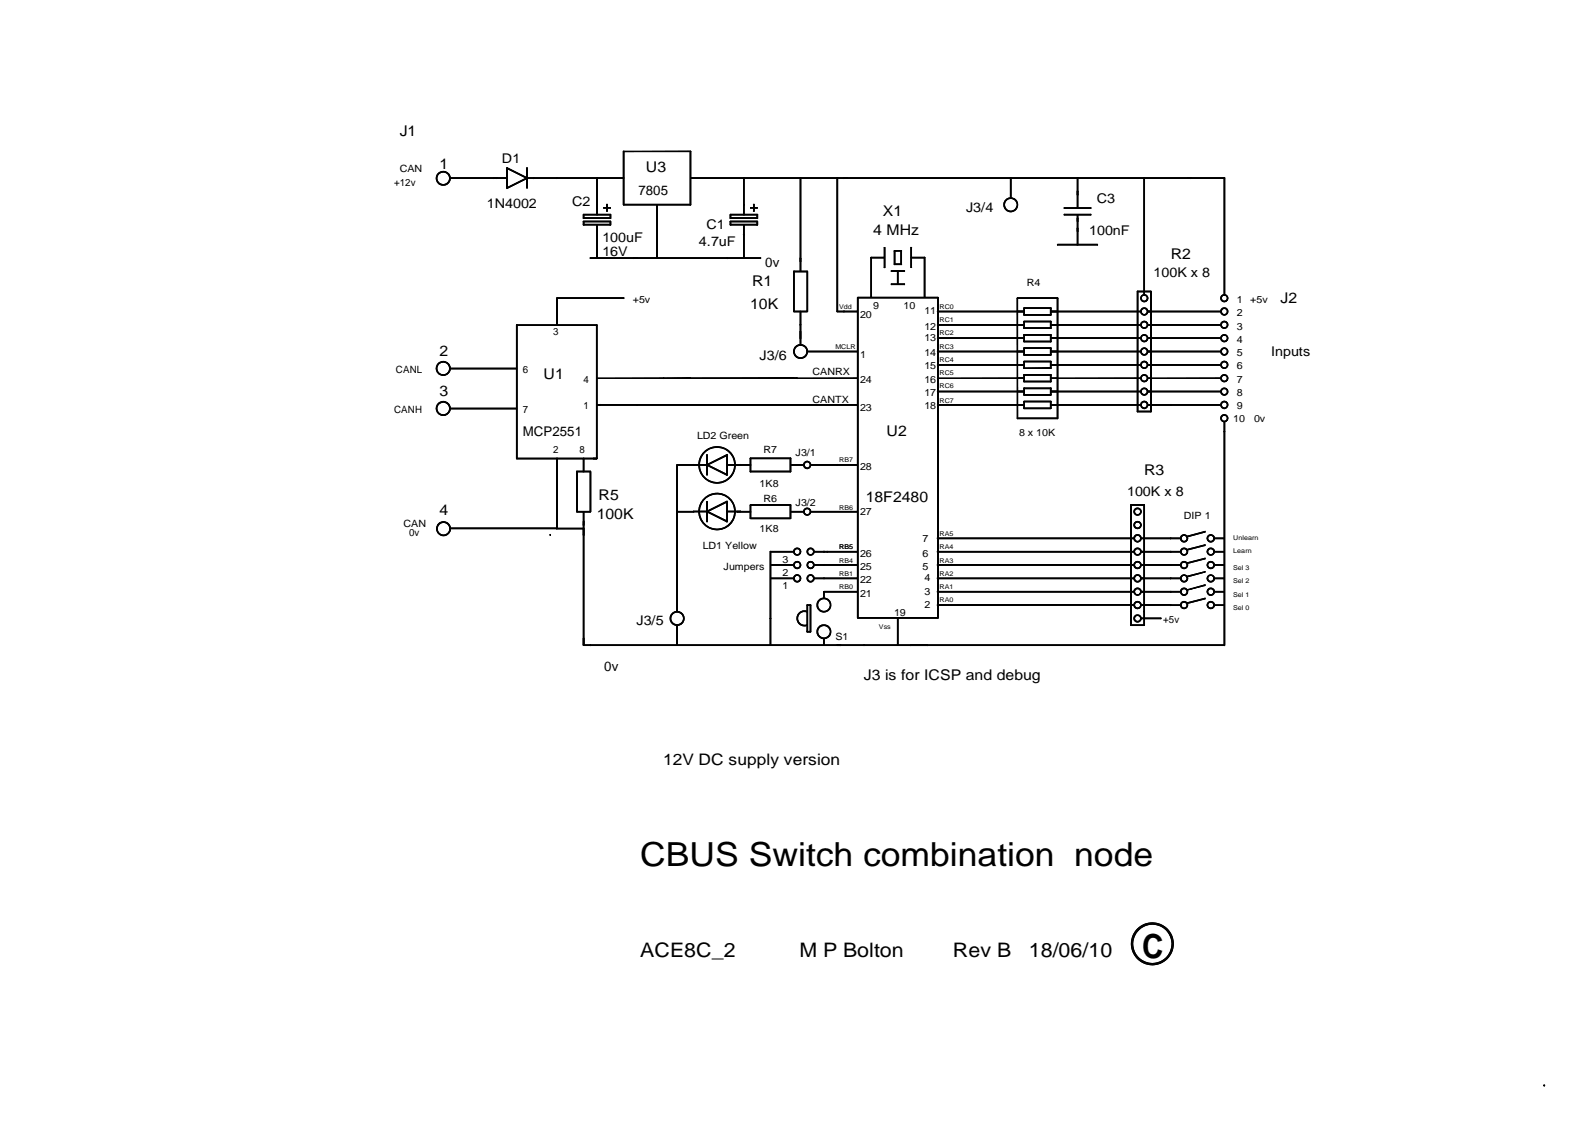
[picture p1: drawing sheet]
<svg xmlns="http://www.w3.org/2000/svg" width="297mm" height="210mm" viewBox="0 0 297 210" stroke-linecap="round" stroke-linejoin="round" font-family="sans-serif">
<defs><g id="words">
<g font-size="6.2">
<text x="119.2" y="161.2">CBUS Switch combination node</text>
<text x="212.7" y="178.5">C</text>
</g>
<g font-size="3.7">
<text x="119.2" y="178.2">ACE8C_2</text>
<text x="148.9" y="178.2">M P Bolton</text>
<text x="177.4" y="178.2">Rev B</text>
<text x="191.6" y="178.2">18/06/10</text>
</g>
<text font-size="3" x="123.5" y="142.5">12V DC supply version</text>
<g font-size="2.8">
<text x="74.4" y="25.4">J1</text>
<text x="81.8" y="31.4">1</text>
<text x="120.3" y="32.1">U3</text>
<text x="164.4" y="40.2">X1</text>
<text x="162.6" y="43.7">4 MHz</text>
<text x="140.1" y="53.3">R1</text>
<text x="218" y="48.3">R2</text>
<text x="139.7" y="57.5">10K</text>
<text x="238.5" y="56.4">J2</text>
<text x="81.8" y="66.3">2</text>
<text x="101.2" y="70.6">U1</text>
<text x="81.8" y="73.7">3</text>
<text x="165.1" y="81.1">U2</text>
<text x="213.1" y="88.5">R3</text>
<text x="81.8" y="96">4</text>
<text x="111.5" y="93.1">R5</text>
<text x="161.2" y="93.5">18F2480</text>
<text x="111.1" y="96.7">100K</text>
<text x="160.9" y="126.6">J3 is for ICSP and debug</text>
</g>
<g font-size="2.5">
<text x="93.5" y="30.3">D1</text>
<text x="90.7" y="38.8">1N4002</text>
<text x="106.5" y="38.5">C2</text>
<text x="118.9" y="36.3">7805</text>
<text x="179.9" y="39.5">J3/4</text>
<text x="204.3" y="37.7">C3</text>
<text x="112.2" y="45.2">100uF</text>
<text x="112.2" y="47.6">16V</text>
<text x="130.2" y="45.9">4.7uF</text>
<text x="131.6" y="42.7">C1</text>
<text x="202.8" y="43.7">100nF</text>
<text x="142.5" y="49.7">0v</text>
<text x="214.8" y="51.5">100K x 8</text>
<text x="141.5" y="67">J3/6</text>
<text x="236.7" y="66.3">Inputs</text>
<text x="97.4" y="81.1">MCP2551</text>
<text x="209.9" y="92.4">100K x 8</text>
<text x="118.5" y="116.4">J3/5</text>
<text x="112.5" y="124.9">0v</text>
</g>
<g font-size="1.9">
<text x="73.4" y="34.6">+12v</text>
<text x="74.4" y="32.1">CAN</text>
<text x="191.2" y="53.3">R4</text>
<text x="117.8" y="56.4">+5v</text>
<text x="160.2" y="59.3">20</text>
<text x="162.6" y="57.5">9</text>
<text x="168.3" y="57.5">10</text>
<text x="172.2" y="58.6">11</text>
<text x="230.4" y="56.4">1</text>
<text x="230.4" y="58.9">2</text>
<text x="232.8" y="56.4">+5v</text>
<text x="103" y="62.4">3</text>
<text x="172.2" y="61.4">12</text>
<text x="172.2" y="63.5">13</text>
<text x="230.4" y="63.9">4</text>
<text x="230.4" y="61.4">3</text>
<text x="73.7" y="69.5">CANL</text>
<text x="97.4" y="69.5">6</text>
<text x="108.7" y="71.3">4</text>
<text x="151.3" y="69.8">CANRX</text>
<text x="160.2" y="66.7">1</text>
<text x="160.2" y="71.3">24</text>
<text x="172.2" y="66.3">14</text>
<text x="172.2" y="68.8">15</text>
<text x="172.2" y="71.3">16</text>
<text x="230.4" y="66.3">5</text>
<text x="230.4" y="68.8">6</text>
<text x="230.4" y="71.3">7</text>
<text x="73.4" y="76.9">CANH</text>
<text x="97.4" y="76.9">7</text>
<text x="108.7" y="76.2">1</text>
<text x="151.3" y="75.1">CANTX</text>
<text x="160.2" y="76.6">23</text>
<text x="172.2" y="73.7">17</text>
<text x="172.2" y="76.2">18</text>
<text x="230.4" y="76.2">9</text>
<text x="230.4" y="73.7">8</text>
<text x="129.8" y="81.8">LD2 Green</text>
<text x="189.8" y="81.1">8 x 10K</text>
<text x="229.7" y="78.7">10</text>
<text x="233.5" y="78.7">0v</text>
<text x="103" y="84.3">2</text>
<text x="107.9" y="84.3">8</text>
<text x="142.2" y="84.3">R7</text>
<text x="148.2" y="85">J3/1</text>
<text x="160.2" y="87.5">28</text>
<text x="141.5" y="90.7">1K8</text>
<text x="142.2" y="93.5">R6</text>
<text x="148.2" y="94.2">J3/2</text>
<text x="160.2" y="96">27</text>
<text x="75.1" y="98.1">CAN</text>
<text x="76.2" y="99.8">0v</text>
<text x="141.5" y="99.1">1K8</text>
<text x="171.8" y="100.9">7</text>
<text x="220.5" y="96.7">DIP 1</text>
<text x="130.9" y="102.3">LD1 Yellow</text>
<text x="134.8" y="106.2">Jumpers</text>
<text x="145.7" y="107.2">2</text>
<text x="145.7" y="104.8">3</text>
<text x="160.2" y="106.2">25</text>
<text x="160.2" y="103.7">26</text>
<text x="171.8" y="106.2">5</text>
<text x="171.8" y="103.7">6</text>
<text x="145.7" y="109.7">1</text>
<text x="160.2" y="111.1">21</text>
<text x="160.2" y="108.7">22</text>
<text x="172.2" y="113.2">2</text>
<text x="172.2" y="110.8">3</text>
<text x="172.2" y="108.3">4</text>
<text x="155.6" y="119.2">S1</text>
<text x="166.5" y="114.7">19</text>
<text x="216.6" y="116.1">+5v</text>
</g>
<g font-size="1.2">
<text x="156.3" y="57.5">Vdd</text>
<text x="175" y="57.5">RC0</text>
<text x="175" y="60">RC1</text>
<text x="155.6" y="64.9">MCLR</text>
<text x="175" y="62.4">RC2</text>
<text x="175" y="64.9">RC3</text>
<text x="175" y="67.4">RC4</text>
<text x="175" y="69.8">RC5</text>
<text x="175" y="72.3">RC6</text>
<text x="175" y="75.1">RC7</text>
<text x="156.3" y="86.1">RB7</text>
<text x="156.3" y="94.9">RB6</text>
<text x="175" y="99.8">RA5</text>
<text x="229.7" y="100.5">Unlearn</text>
<text x="156.3" y="107.2">RB1</text>
<text x="156.3" y="104.8">RB4</text>
<text x="156.3" y="102.3">RB5</text>
<text x="175" y="107.2">RA2</text>
<text x="175" y="104.8">RA3</text>
<text x="175" y="102.3">RA4</text>
<text x="229.7" y="106.2">Sel 3</text>
<text x="229.7" y="103">Learn</text>
<text x="156.3" y="109.7">RB0</text>
<text x="175" y="112.2">RA0</text>
<text x="175" y="109.7">RA1</text>
<text x="229.7" y="113.6">Sel 0</text>
<text x="229.7" y="108.7">Sel 2</text>
<text x="229.7" y="111.1">Sel 1</text>
<text x="163.7" y="117.1">Vss</text>
</g>
</g></defs>
<path d="M147.9 65.5a1.2 1.2 0 0 0 2.4 0 1.2 1.2 0 0 0-2.4 0zM147.8 65.5a1.31 1.31 0 0 0 2.6 0 1.31 1.31 0 0 0-2.6 0z" fill-rule="evenodd" fill="#241214" stroke="#000" stroke-width=".19"/>
<g fill="none" stroke="#000" stroke-width=".19">
<circle cx="149.1" cy="65.5" r="1.31"/>
<circle cx="149.1" cy="65.5" r="1.18"/>
</g>
<path d="M109.9 120.1h46.6v.1h-46.6z" fill-rule="evenodd" fill="#241214" stroke="#000" stroke-width=".19"/>
<path d="M109.9 120.2h46.7M156.5 120.1v.2M156.6 120.1h-46.7v.2" fill="none" stroke="#000" stroke-width=".19"/>
<path d="M118.7 75.4h40.9v.1h-40.9z" fill-rule="evenodd" fill="#241214" stroke="#000" stroke-width=".19"/>
<path d="M118.7 75.5h41M159.6 75.4v.1M159.7 75.4h-41v.1" fill="none" stroke="#000" stroke-width=".19"/>
<path d="M150.3 50.5h.1v7.5h-.1z" fill-rule="evenodd" fill="#241214" stroke="#000" stroke-width=".19"/>
<path d="M150.2 50.5h.2v7.5M150.2 58h.2M150.3 50.5v7.5" fill="none" stroke="#000" stroke-width=".19"/>
<path d="M147.8 50.5h.1v7.5h-.1z" fill-rule="evenodd" fill="#241214" stroke="#000" stroke-width=".19"/>
<path d="M147.8 50.5v7.5h.2M147.8 50.5h.2M147.9 50.5v7.5" fill="none" stroke="#000" stroke-width=".19"/>
<path d="M149 48.1h.1v2.4h-.1z" fill-rule="evenodd" fill="#241214" stroke="#000" stroke-width=".19"/>
<path d="M149 48.1h.1v2.5M149 50.5h.1M149 48.1v2.5" fill="none" stroke="#000" stroke-width=".19"/>
<path d="M147.9 50.5h2.4v.1h-2.4z" fill-rule="evenodd" fill="#241214" stroke="#000" stroke-width=".19"/>
<path d="M147.8 50.5h2.5M147.9 50.5v.1M150.3 50.5v.1h-2.5" fill="none" stroke="#000" stroke-width=".19"/>
<path d="M147.9 58h2.4v.1h-2.4z" fill-rule="evenodd" fill="#241214" stroke="#000" stroke-width=".19"/>
<path d="M147.8 58h2.5M147.9 57.9v.2M150.3 57.9v.2h-2.5" fill="none" stroke="#000" stroke-width=".19"/>
<path d="M149 58h.1v2.5h-.1z" fill-rule="evenodd" fill="#241214" stroke="#000" stroke-width=".19"/>
<path d="M149 58h.1v2.5M149 58v2.5M149 60.5h.1" fill="none" stroke="#000" stroke-width=".19"/>
<path d="M139.8 85.3h7.4v.1h-7.4z" fill-rule="evenodd" fill="#241214" stroke="#000" stroke-width=".19"/>
<path d="M139.8 85.4h7.5M147.2 85.3v.2M147.3 85.3h-7.5v.2" fill="none" stroke="#000" stroke-width=".19"/>
<path d="M139.8 87.8h7.4v.1h-7.4z" fill-rule="evenodd" fill="#241214" stroke="#000" stroke-width=".19"/>
<path d="M139.7 87.8h7.5M139.8 87.7v.2M147.2 87.7v.2h-7.5" fill="none" stroke="#000" stroke-width=".19"/>
<path d="M137.3 86.5h2.5v.2h-2.5z" fill-rule="evenodd" fill="#241214" stroke="#000" stroke-width=".19"/>
<path d="M137.3 86.7h2.5M139.8 86.5v.2M139.8 86.5h-2.5v.2" fill="none" stroke="#000" stroke-width=".19"/>
<path d="M139.7 85.3h.1v2.5h-.1z" fill-rule="evenodd" fill="#241214" stroke="#000" stroke-width=".19"/>
<path d="M139.7 85.3h.1v2.6M139.7 87.8h.1M139.7 85.3v2.6" fill="none" stroke="#000" stroke-width=".19"/>
<path d="M147.1 85.3h.2v2.5h-.2z" fill-rule="evenodd" fill="#241214" stroke="#000" stroke-width=".19"/>
<path d="M147.1 85.3h.2v2.6M147.1 87.8h.2M147.1 85.3v2.6" fill="none" stroke="#000" stroke-width=".19"/>
<path d="M147.2 86.5h2.5v.2h-2.5z" fill-rule="evenodd" fill="#241214" stroke="#000" stroke-width=".19"/>
<path d="M147.2 86.7h2.6M149.7 86.5v.2M149.8 86.5h-2.6v.2" fill="none" stroke="#000" stroke-width=".19"/>
<path d="M147.9 102.7a.55 .55 0 0 0 1.1 0 .55 .55 0 0 0-1.1 0zM147.8 102.7a.68 .68 0 0 0 1.3 0 .68 .68 0 0 0-1.3 0z" fill-rule="evenodd" fill="#241214" stroke="#000" stroke-width=".19"/>
<g fill="none" stroke="#000" stroke-width=".19">
<circle cx="148.5" cy="102.7" r=".56"/>
<circle cx="148.5" cy="102.7" r=".68"/>
</g>
<path d="M147.9 105.2a.56 .56 0 0 0 1.1 0 .56 .56 0 0 0-1.1 0zM147.8 105.2a.68 .68 0 0 0 1.3 0 .68 .68 0 0 0-1.3 0z" fill-rule="evenodd" fill="#241214" stroke="#000" stroke-width=".19"/>
<g fill="none" stroke="#000" stroke-width=".19">
<circle cx="148.5" cy="105.2" r=".56"/>
<circle cx="148.5" cy="105.2" r=".68"/>
</g>
<path d="M147.9 107.7a.56 .56 0 0 0 1.1 0 .56 .56 0 0 0-1.1 0zM147.8 107.7a.68 .68 0 0 0 1.3 0 .68 .68 0 0 0-1.3 0z" fill-rule="evenodd" fill="#241214" stroke="#000" stroke-width=".19"/>
<g fill="none" stroke="#000" stroke-width=".19">
<circle cx="148.4" cy="107.7" r=".56"/>
<circle cx="148.5" cy="107.7" r=".68"/>
</g>
<path d="M150.3 112.7l.7-.1z" fill="#241214" stroke="#000" stroke-width=".19"/>
<path d="M150.3 112.7h.7M151 112.6v.2M151 112.6h-.7v.2" fill="none" stroke="#000" stroke-width=".19"/>
<path d="M150.3 117.6h.7v.1h-.7z" fill-rule="evenodd" fill="#241214" stroke="#000" stroke-width=".19"/>
<path d="M150.3 117.6h.7M150.3 117.6v.1M151 117.6v.1h-.7" fill="none" stroke="#000" stroke-width=".19"/>
<path d="M148.8 114.2a1.36 1.36 0 0 1 1.6-.3l-.1 .1a1.28 1.28 0 0 0-1.8 1 1.28 1.28 0 0 0 1.4 1.5h.5a1.39 1.39 0 0 1-1.7-.5 1.39 1.39 0 0 1 .1-1.8z" fill-rule="evenodd" fill="#241214" stroke="#000" stroke-width=".19"/>
<path d="M150.3 114a1.27 1.27 0 0 0-1.8 1.1 1.27 1.27 0 0 0 1.8 1.2l.1 .2M150.3 113.8a1.4 1.4 0 0 0-1.9 1.3 1.4 1.4 0 0 0 1.9 1.4M150.4 113.9l-.1 .1" fill="none" stroke="#000" stroke-width=".19"/>
<path d="M150.3 112.7h.1v4.9h-.1z" fill-rule="evenodd" fill="#241214" stroke="#000" stroke-width=".19"/>
<path d="M150.3 112.6h.1v5h-.1z" fill="none" stroke="#000" stroke-width=".19"/>
<path d="M150.9 112.7h.1v4.9h-.1z" fill-rule="evenodd" fill="#241214" stroke="#000" stroke-width=".19"/>
<path d="M150.8 112.7h.2v5M150.8 117.6h.2M150.9 112.7v5" fill="none" stroke="#000" stroke-width=".19"/>
<path d="M152.2 112.7a1.2 1.2 0 0 0 2.4 0 1.2 1.2 0 0 0-2.4 0zM152.2 112.7a1.31 1.31 0 0 0 2.6 0 1.31 1.31 0 0 0-2.6 0z" fill-rule="evenodd" fill="#241214" stroke="#000" stroke-width=".19"/>
<g fill="none" stroke="#000" stroke-width=".19">
<circle cx="153.4" cy="112.7" r="1.31"/>
<circle cx="153.5" cy="112.7" r="1.19"/>
</g>
<path d="M152.3 117.7a1.17 1.17 0 0 0 2.3 0 1.17 1.17 0 0 0-2.3 0zM152.2 117.6a1.31 1.31 0 0 0 2.6 0 1.31 1.31 0 0 0-2.6 0z" fill-rule="evenodd" fill="#241214" stroke="#000" stroke-width=".19"/>
<g fill="none" stroke="#000" stroke-width=".19">
<circle cx="153.4" cy="117.7" r="1.3"/>
<circle cx="153.5" cy="117.7" r="1.17"/>
</g>
<path d="M153.4 110.2h.1v1.3h-.1z" fill-rule="evenodd" fill="#241214" stroke="#000" stroke-width=".19"/>
<path d="M153.4 110.2v1.3h.1M153.4 110.2h.1M153.5 110.2v1.3" fill="none" stroke="#000" stroke-width=".19"/>
<path d="M153.4 118.9h.1v1.2h-.1z" fill-rule="evenodd" fill="#241214" stroke="#000" stroke-width=".19"/>
<path d="M153.3 118.9h.2v1.3M153.4 118.9v1.3M153.3 120.1h.2" fill="none" stroke="#000" stroke-width=".19"/>
<path d="M139.8 94h7.4v.1h-7.4z" fill-rule="evenodd" fill="#241214" stroke="#000" stroke-width=".19"/>
<path d="M139.8 94.1h7.5M147.2 94v.1M147.3 94h-7.5v.1" fill="none" stroke="#000" stroke-width=".19"/>
<path d="M139.8 96.5h7.4v.1h-7.4z" fill-rule="evenodd" fill="#241214" stroke="#000" stroke-width=".19"/>
<path d="M139.7 96.5h7.5M139.8 96.4v.2M147.2 96.4v.2h-7.5" fill="none" stroke="#000" stroke-width=".19"/>
<path d="M137.3 95.2h2.5v.2h-2.5z" fill-rule="evenodd" fill="#241214" stroke="#000" stroke-width=".19"/>
<path d="M139.8 95.2v.2M139.8 95.2h-2.5v.2h2.5" fill="none" stroke="#000" stroke-width=".19"/>
<path d="M139.7 94.1h.1v2.4h-.1z" fill-rule="evenodd" fill="#241214" stroke="#000" stroke-width=".19"/>
<path d="M139.7 94.1h.1v2.5M139.7 96.5h.1M139.7 94.1v2.5" fill="none" stroke="#000" stroke-width=".19"/>
<path d="M147.1 94.1h.2v2.4h-.2z" fill-rule="evenodd" fill="#241214" stroke="#000" stroke-width=".19"/>
<path d="M147.1 94.1h.2v2.5M147.1 96.5h.2M147.1 94.1v2.5" fill="none" stroke="#000" stroke-width=".19"/>
<path d="M147.2 95.2h2.5v.2h-2.5z" fill-rule="evenodd" fill="#241214" stroke="#000" stroke-width=".19"/>
<path d="M149.7 95.2v.2M149.8 95.2h-2.6v.2h2.6" fill="none" stroke="#000" stroke-width=".19"/>
<path d="M147.2 70.4h1.3z" fill="#241214" stroke="#000" stroke-width=".19"/>
<path d="M147.2 70.4h1.3M147.2 70.4v.1M148.5 70.4v.1h-1.3" fill="none" stroke="#000" stroke-width=".19"/>
<path d="M128.6 33.1h27.3v.1h-27.3z" fill-rule="evenodd" fill="#241214" stroke="#000" stroke-width=".19"/>
<path d="M128.6 33.1h27.3M128.6 33.1v.1M155.9 33.1v.1h-27.3" fill="none" stroke="#000" stroke-width=".19"/>
<path d="M108.6 98.4h.2v21.7h-.2z" fill-rule="evenodd" fill="#241214" stroke="#000" stroke-width=".19"/>
<path d="M108.6 98.4h.2v21.8M108.6 98.4v21.8M108.6 120.1h.2" fill="none" stroke="#000" stroke-width=".19"/>
<path d="M143.4 102.7h.1v12.5h-.1z" fill-rule="evenodd" fill="#241214" stroke="#000" stroke-width=".19"/>
<path d="M143.4 102.7h.1v12.5M143.4 115.2h.1M143.4 102.7v12.5" fill="none" stroke="#000" stroke-width=".19"/>
<path d="M126 86.6h.1v27.3h-.1z" fill-rule="evenodd" fill="#241214" stroke="#000" stroke-width=".19"/>
<path d="M126 86.6v27.3h.2l-.1-27.3M126 86.6h.2" fill="none" stroke="#000" stroke-width=".19"/>
<path d="M108.7 120.1h1.2v.1h-1.2z" fill-rule="evenodd" fill="#241214" stroke="#000" stroke-width=".19"/>
<path d="M108.7 120.1h1.2M108.7 120.1v.1M109.9 120.1v.1h-1.2" fill="none" stroke="#000" stroke-width=".19"/>
<path d="M108.6 118.9h.2v1.2h-.2z" fill-rule="evenodd" fill="#241214" stroke="#000" stroke-width=".19"/>
<path d="M108.6 118.9v1.2h.2M108.6 118.9h.2M108.8 118.9v1.2" fill="none" stroke="#000" stroke-width=".19"/>
<path d="M126 116.4h.1v3.7h-.1z" fill-rule="evenodd" fill="#241214" stroke="#000" stroke-width=".19"/>
<path d="M126 116.4h.1v3.8M126 116.4v3.8M126 120.1h.1" fill="none" stroke="#000" stroke-width=".19"/>
<path d="M124.9 115.2a1.2 1.2 0 0 0 2.4 0 1.2 1.2 0 0 0-2.4 0zM124.8 115.2a1.31 1.31 0 0 0 2.6 0 1.31 1.31 0 0 0-2.6 0z" fill-rule="evenodd" fill="#241214" stroke="#000" stroke-width=".19"/>
<g fill="none" stroke="#000" stroke-width=".19">
<circle cx="126.1" cy="115.2" r="1.32"/>
<circle cx="126.1" cy="115.2" r="1.19"/>
</g>
<path d="M143.4 115.2h.1v4.9h-.1z" fill-rule="evenodd" fill="#241214" stroke="#000" stroke-width=".19"/>
<path d="M143.4 115.2h.1v5M143.4 115.2v5M143.4 120.1h.1" fill="none" stroke="#000" stroke-width=".19"/>
<path d="M143.5 105.2h4.4v.1h-4.4z" fill-rule="evenodd" fill="#241214" stroke="#000" stroke-width=".19"/>
<path d="M143.5 105.2h4.4M143.5 105.1v.2M147.9 105.1v.2h-4.4" fill="none" stroke="#000" stroke-width=".19"/>
<path d="M143.5 107.7h4.4v.1h-4.4z" fill-rule="evenodd" fill="#241214" stroke="#000" stroke-width=".19"/>
<path d="M143.5 107.7h4.4M143.5 107.6v.2M147.9 107.6v.2h-4.4" fill="none" stroke="#000" stroke-width=".19"/>
<path d="M111.2 70.5l12.4-.1z" fill="#241214" stroke="#000" stroke-width=".19"/>
<path d="M111.2 70.5h12.5M123.6 70.4v.1M123.7 70.4h-12.5v.1" fill="none" stroke="#000" stroke-width=".19"/>
<path d="M111.2 75.4h.6v.1h-.6z" fill-rule="evenodd" fill="#241214" stroke="#000" stroke-width=".19"/>
<path d="M111.2 75.4l.6-.1v.2h-.6M111.2 75.3v.2" fill="none" stroke="#000" stroke-width=".19"/>
<path d="M103.7 55.5h12.5v.1h-12.5z" fill-rule="evenodd" fill="#241214" stroke="#000" stroke-width=".19"/>
<path d="M103.7 55.6h12.5M116.2 55.5v.1M116.2 55.5h-12.5v.1" fill="none" stroke="#000" stroke-width=".19"/>
<path d="M96.2 60.5h.1v24.9h-.1z" fill-rule="evenodd" fill="#241214" stroke="#000" stroke-width=".19"/>
<path d="M96.2 85.4v-24.9h.1v24.9M96.2 85.4h.1" fill="none" stroke="#000" stroke-width=".19"/>
<path d="M111.1 60.5h.1v24.9h-.1z" fill-rule="evenodd" fill="#241214" stroke="#000" stroke-width=".19"/>
<path d="M111 60.5h.2M111.1 60.5v24.9M111.2 60.5v24.9h-.2" fill="none" stroke="#000" stroke-width=".19"/>
<path d="M81.4 98.5a1.2 1.2 0 0 0 2.4 0 1.2 1.2 0 0 0-2.4 0zM81.3 98.5a1.31 1.31 0 0 0 2.6 0 1.31 1.31 0 0 0-2.6 0z" fill-rule="evenodd" fill="#241214" stroke="#000" stroke-width=".19"/>
<g fill="none" stroke="#000" stroke-width=".19">
<circle cx="82.6" cy="98.5" r="1.19"/>
<circle cx="82.6" cy="98.5" r="1.31"/>
</g>
<path d="M103.7 85.3h.1v13.1h-.1z" fill-rule="evenodd" fill="#241214" stroke="#000" stroke-width=".19"/>
<path d="M103.6 85.3h.2v13.1M103.6 98.4h.2M103.7 85.3v13.1" fill="none" stroke="#000" stroke-width=".19"/>
<path d="M103.7 98.4h5v.1h-5z" fill-rule="evenodd" fill="#241214" stroke="#000" stroke-width=".19"/>
<path d="M103.6 98.4h5.1M103.7 98.3v.2M108.7 98.3v.2h-5.1" fill="none" stroke="#000" stroke-width=".19"/>
<path d="M102.5 99.6v.1z" fill-rule="evenodd" fill="#241214" stroke="#000" stroke-width=".19"/>
<path d="M102.5 99.5v.2" fill="none" stroke="#000" stroke-width=".19"/>
<path d="M96.2 85.3h14.9v.2h-14.9z" fill-rule="evenodd" fill="#241214" stroke="#000" stroke-width=".19"/>
<path d="M96.2 85.3v.2h15M96.2 85.3h15M111.1 85.3v.2" fill="none" stroke="#000" stroke-width=".19"/>
<path d="M110.5 85.3h.6v.2h-.6z" fill-rule="evenodd" fill="#241214" stroke="#000" stroke-width=".19"/>
<path d="M110.5 85.3v.2h.7M110.5 85.3h.7M111.1 85.3v.2" fill="none" stroke="#000" stroke-width=".19"/>
<path d="M109.9 87.8h.1v7.5h-.1z" fill-rule="evenodd" fill="#241214" stroke="#000" stroke-width=".19"/>
<path d="M109.9 87.8h.1v7.5M109.9 95.3h.1M109.9 87.8v7.5" fill="none" stroke="#000" stroke-width=".19"/>
<path d="M107.4 87.8h.1v7.5h-.1z" fill-rule="evenodd" fill="#241214" stroke="#000" stroke-width=".19"/>
<path d="M107.4 87.8v7.5h.2M107.4 87.8h.2M107.5 87.8v7.5" fill="none" stroke="#000" stroke-width=".19"/>
<path d="M108.6 85.3h.2v2.5h-.2z" fill-rule="evenodd" fill="#241214" stroke="#000" stroke-width=".19"/>
<path d="M108.6 85.3h.2v2.6M108.6 87.8h.2M108.6 85.3v2.6" fill="none" stroke="#000" stroke-width=".19"/>
<path d="M107.4 87.8h2.5v.1h-2.5z" fill-rule="evenodd" fill="#241214" stroke="#000" stroke-width=".19"/>
<path d="M107.4 87.8h2.5M107.4 87.7v.2M109.9 87.7v.2h-2.5" fill="none" stroke="#000" stroke-width=".19"/>
<path d="M107.4 95.2h2.5v.2h-2.5z" fill-rule="evenodd" fill="#241214" stroke="#000" stroke-width=".19"/>
<path d="M107.4 95.2h2.5M107.4 95.2v.2M109.9 95.2v.2h-2.5" fill="none" stroke="#000" stroke-width=".19"/>
<path d="M108.6 95.3h.2v2.5h-.2z" fill-rule="evenodd" fill="#241214" stroke="#000" stroke-width=".19"/>
<path d="M108.6 95.3h.2v2.5M108.6 97.8h.2M108.6 95.3v2.5" fill="none" stroke="#000" stroke-width=".19"/>
<path d="M108.6 97.2h.2v2.5h-.2z" fill-rule="evenodd" fill="#241214" stroke="#000" stroke-width=".19"/>
<path d="M108.6 97.1v2.6h.2M108.6 97.2h.2M108.8 97.1v2.6" fill="none" stroke="#000" stroke-width=".19"/>
<path d="M83.9 98.3h19.8v.2h-19.8z" fill-rule="evenodd" fill="#241214" stroke="#000" stroke-width=".19"/>
<path d="M83.8 98.3h19.9M83.9 98.3v.2M103.7 98.3v.2h-19.9" fill="none" stroke="#000" stroke-width=".19"/>
<path d="M81.4 76.1a1.18 1.18 0 0 0 2.3 0 1.18 1.18 0 0 0-2.3 0zM81.2 76.1a1.35 1.35 0 0 0 2.7 0 1.35 1.35 0 0 0-2.7 0z" fill-rule="evenodd" fill="#241214" stroke="#000" stroke-width=".19"/>
<g fill="none" stroke="#000" stroke-width=".19">
<circle cx="82.5" cy="76.1" r="1.32"/>
<circle cx="82.5" cy="76.1" r="1.19"/>
</g>
<path d="M83.8 76h12.4v.2h-12.4z" fill-rule="evenodd" fill="#241214" stroke="#000" stroke-width=".19"/>
<path d="M83.8 76h12.4v.2M83.8 76.2h12.4M83.8 76v.2" fill="none" stroke="#000" stroke-width=".19"/>
<path d="M83.8 68.6h12.4v.1h-12.4z" fill-rule="evenodd" fill="#241214" stroke="#000" stroke-width=".19"/>
<path d="M83.8 68.6h12.4v.1M83.8 68.7h12.4M83.8 68.6v.1" fill="none" stroke="#000" stroke-width=".19"/>
<path d="M81.4 68.6a1.18 1.18 0 0 0 2.3 0 1.18 1.18 0 0 0-2.3 0zM81.2 68.6a1.35 1.35 0 0 0 2.7 0 1.35 1.35 0 0 0-2.7 0z" fill-rule="evenodd" fill="#241214" stroke="#000" stroke-width=".19"/>
<g fill="none" stroke="#000" stroke-width=".19">
<circle cx="82.5" cy="68.6" r="1.32"/>
<circle cx="82.5" cy="68.6" r="1.19"/>
</g>
<path d="M103.7 58h.1v2.5h-.1z" fill-rule="evenodd" fill="#241214" stroke="#000" stroke-width=".19"/>
<path d="M103.6 58h.2v2.5M103.7 58v2.5M103.6 60.5h.2" fill="none" stroke="#000" stroke-width=".19"/>
<path d="M96.2 60.5h14.9v.1h-14.9z" fill-rule="evenodd" fill="#241214" stroke="#000" stroke-width=".19"/>
<path d="M96.2 60.5h14.9v.2M96.2 60.6h14.9M96.2 60.5v.2" fill="none" stroke="#000" stroke-width=".19"/>
<path d="M103.7 55.5h.1v3.8h-.1z" fill-rule="evenodd" fill="#241214" stroke="#000" stroke-width=".19"/>
<path d="M103.6 55.5h.2v3.8M103.6 59.3h.2M103.7 55.5v3.8" fill="none" stroke="#000" stroke-width=".19"/>
<path d="M135.4 95.2h2.5v.1h-2.5z" fill-rule="evenodd" fill="#241214" stroke="#000" stroke-width=".19"/>
<path d="M135.4 95.2h2.5M135.4 95.2v.1M137.9 95.2v.1h-2.5" fill="none" stroke="#000" stroke-width=".19"/>
<path d="M130.2 95.3a3.3 3.3 0 0 0 6.6 0 3.3 3.3 0 0 0-6.6 0zM130.2 95.3a3.4 3.4 0 0 0 6.7 0 3.4 3.4 0 0 0-6.7 0z" fill-rule="evenodd" fill="#241214" stroke="#000" stroke-width=".19"/>
<g fill="none" stroke="#000" stroke-width=".19">
<circle cx="133.5" cy="95.3" r="3.3"/>
<circle cx="133.5" cy="95.3" r="3.4"/>
</g>
<path d="M135.3 93.4h.2v3.8h-.2z" fill-rule="evenodd" fill="#241214" stroke="#000" stroke-width=".19"/>
<path d="M135.3 93.4h.2v3.8M135.3 97.2h.2M135.3 93.4v3.8" fill="none" stroke="#000" stroke-width=".19"/>
<path d="M131.7 95.2l3.7-1.9 .1 .2-3.8 1.8z" fill-rule="evenodd" fill="#241214" stroke="#000" stroke-width=".19"/>
<path d="M135.4 93.3l.1 .2M135.4 93.3l-3.7 1.9v.2M135.5 93.4l-3.8 1.9" fill="none" stroke="#000" stroke-width=".19"/>
<path d="M131.7 95.2l3.8 1.9-.1 .1-3.7-1.9z" fill-rule="evenodd" fill="#241214" stroke="#000" stroke-width=".19"/>
<path d="M131.6 95.3l3.8 1.9 .1-.2M131.7 95.2l3.8 1.9M131.7 95.2v.1" fill="none" stroke="#000" stroke-width=".19"/>
<path d="M131.6 93.4h.1v3.8h-.1z" fill-rule="evenodd" fill="#241214" stroke="#000" stroke-width=".19"/>
<path d="M131.6 93.4h.1v3.8M131.6 97.2h.1M131.6 93.4v3.8" fill="none" stroke="#000" stroke-width=".19"/>
<path d="M129.2 95.2h2.5v.1h-2.5z" fill-rule="evenodd" fill="#241214" stroke="#000" stroke-width=".19"/>
<path d="M129.2 95.2h2.5M129.2 95.2v.1M131.7 95.2v.1h-2.5" fill="none" stroke="#000" stroke-width=".19"/>
<path d="M135.4 86.5h2.5v.2h-2.5z" fill-rule="evenodd" fill="#241214" stroke="#000" stroke-width=".19"/>
<path d="M135.4 86.5h2.5M135.4 86.5v.2M137.9 86.5v.2h-2.5" fill="none" stroke="#000" stroke-width=".19"/>
<path d="M130.3 86.6a3.3 3.3 0 0 0 6.5 0 3.3 3.3 0 0 0-6.5 0zM130.1 86.6a3.5 3.5 0 0 0 6.9 0 3.5 3.5 0 0 0-6.9 0z" fill-rule="evenodd" fill="#241214" stroke="#000" stroke-width=".19"/>
<g fill="none" stroke="#000" stroke-width=".19">
<circle cx="133.5" cy="86.6" r="3.3"/>
<circle cx="133.5" cy="86.6" r="3.4"/>
</g>
<path d="M135.3 84.7h.2v3.7h-.2z" fill-rule="evenodd" fill="#241214" stroke="#000" stroke-width=".19"/>
<path d="M135.3 84.7h.2v3.8M135.3 88.4h.2M135.3 84.7v3.8" fill="none" stroke="#000" stroke-width=".19"/>
<path d="M131.7 86.5l3.7-1.8 .1 .1-3.8 1.9z" fill-rule="evenodd" fill="#241214" stroke="#000" stroke-width=".19"/>
<path d="M135.4 84.7l.1 .1M135.4 84.6l-3.7 1.9v.2M135.5 84.8l-3.8 1.9" fill="none" stroke="#000" stroke-width=".19"/>
<path d="M131.7 86.5l3.8 1.9-.1 .1-3.7-1.8z" fill-rule="evenodd" fill="#241214" stroke="#000" stroke-width=".19"/>
<path d="M131.6 86.6l3.8 1.9 .1-.2M131.7 86.5l3.8 1.9M131.7 86.5v.2" fill="none" stroke="#000" stroke-width=".19"/>
<path d="M131.6 84.7h.1v3.7h-.1z" fill-rule="evenodd" fill="#241214" stroke="#000" stroke-width=".19"/>
<path d="M131.6 84.7h.1v3.8M131.6 88.4h.1M131.6 84.7v3.8" fill="none" stroke="#000" stroke-width=".19"/>
<path d="M129.2 86.5h2.5v.2h-2.5z" fill-rule="evenodd" fill="#241214" stroke="#000" stroke-width=".19"/>
<path d="M129.2 86.5h2.5M129.2 86.5v.2M131.7 86.5v.2h-2.5" fill="none" stroke="#000" stroke-width=".19"/>
<path d="M126.1 86.5h3.1v.2h-3.1z" fill-rule="evenodd" fill="#241214" stroke="#000" stroke-width=".19"/>
<path d="M126.1 86.7h3.1M129.2 86.5v.2M129.2 86.5h-3.1v.2" fill="none" stroke="#000" stroke-width=".19"/>
<path d="M126.1 95.2h3.1v.2h-3.1z" fill-rule="evenodd" fill="#241214" stroke="#000" stroke-width=".19"/>
<path d="M126.1 95.2h3.1M126.1 95.2v.2M129.2 95.2v.2h-3.1" fill="none" stroke="#000" stroke-width=".19"/>
<path d="M143.5 102.7h4.4v.1h-4.4z" fill-rule="evenodd" fill="#241214" stroke="#000" stroke-width=".19"/>
<path d="M143.5 102.7h4.4M143.5 102.7v.1M147.9 102.7v.1h-4.4" fill="none" stroke="#000" stroke-width=".19"/>
<path d="M128 70.4h19.9z" fill="#241214" stroke="#000" stroke-width=".19"/>
<path d="M127.9 70.4h20M128 70.4v.1M147.9 70.4v.1h-20" fill="none" stroke="#000" stroke-width=".19"/>
<path d="M123.6 70.4h5z" fill="#241214" stroke="#000" stroke-width=".19"/>
<path d="M123.6 70.4h5M123.6 70.4v.1M128.6 70.4v.1h-5" fill="none" stroke="#000" stroke-width=".19"/>
<path d="M111.8 75.4h6.9v.1h-6.9z" fill-rule="evenodd" fill="#241214" stroke="#000" stroke-width=".19"/>
<path d="M111.8 75.5v-.1h6.9v.1M111.8 75.5h6.9" fill="none" stroke="#000" stroke-width=".19"/>
<path d="M103.7 33.1h12.5v.1h-12.5z" fill-rule="evenodd" fill="#241214" stroke="#000" stroke-width=".19"/>
<path d="M103.7 33.1h12.5M103.7 33.1v.1M116.2 33.1v.1h-12.5" fill="none" stroke="#000" stroke-width=".19"/>
<path d="M113 38.1h.1v1.2h-.1z" fill-rule="evenodd" fill="#241214" stroke="#000" stroke-width=".19"/>
<path d="M112.9 38.1h.2v1.3M112.9 39.3h.2M113 38.1v1.3" fill="none" stroke="#000" stroke-width=".19"/>
<path d="M111.1 38.1h.1v1.9h-.1z" fill-rule="evenodd" fill="#241214" stroke="#000" stroke-width=".19"/>
<path d="M111.1 38.1v1.9h.2M111.1 38.1h.2M111.2 38.1v1.9" fill="none" stroke="#000" stroke-width=".19"/>
<path d="M108.7 41.2h5v.1h-5z" fill-rule="evenodd" fill="#241214" stroke="#000" stroke-width=".19"/>
<path d="M108.7 41.3h5M113.7 41.2v.2M113.7 41.2h-5v.2" fill="none" stroke="#000" stroke-width=".19"/>
<path d="M108.7 41.8h5v.1h-5z" fill-rule="evenodd" fill="#241214" stroke="#000" stroke-width=".19"/>
<path d="M108.7 41.9h5M113.7 41.8v.2M113.7 41.8h-5v.2" fill="none" stroke="#000" stroke-width=".19"/>
<path d="M108.6 41.2h.2v.7h-.2z" fill-rule="evenodd" fill="#241214" stroke="#000" stroke-width=".19"/>
<path d="M108.6 41.2h.2v.7M108.6 41.9h.2M108.6 41.2v.7" fill="none" stroke="#000" stroke-width=".19"/>
<path d="M113.6 41.2h.1v.7h-.1z" fill-rule="evenodd" fill="#241214" stroke="#000" stroke-width=".19"/>
<path d="M113.6 41.2h.1v.7M113.6 41.9h.1M113.6 41.2v.7" fill="none" stroke="#000" stroke-width=".19"/>
<path d="M111.1 41.9h.1v1.8h-.1z" fill-rule="evenodd" fill="#241214" stroke="#000" stroke-width=".19"/>
<path d="M111.1 41.9h.1v1.9M111.1 43.7h.1M111.1 41.9v1.9" fill="none" stroke="#000" stroke-width=".19"/>
<path d="M108.7 40.6h5v.1h-5z" fill-rule="evenodd" fill="#241214" stroke="#000" stroke-width=".19"/>
<path d="M108.7 40.7h5M113.7 40.6v.1M113.7 40.6h-5v.1" fill="none" stroke="#000" stroke-width=".19"/>
<path d="M113.6 40h.1v.6h-.1z" fill-rule="evenodd" fill="#241214" stroke="#000" stroke-width=".19"/>
<path d="M113.6 40v.6h.2M113.7 40v.6M113.6 40h.2" fill="none" stroke="#000" stroke-width=".19"/>
<path d="M108.7 39.9h5v.1h-5z" fill-rule="evenodd" fill="#241214" stroke="#000" stroke-width=".19"/>
<path d="M108.7 39.9h5v.1h-5M108.7 39.9v.1" fill="none" stroke="#000" stroke-width=".19"/>
<path d="M108.6 40h.2v.6h-.2z" fill-rule="evenodd" fill="#241214" stroke="#000" stroke-width=".19"/>
<path d="M108.6 40h.2v.7M108.6 40.6h.2M108.6 40v.7" fill="none" stroke="#000" stroke-width=".19"/>
<path d="M112.4 38.7h1.3v.1h-1.3z" fill-rule="evenodd" fill="#241214" stroke="#000" stroke-width=".19"/>
<path d="M112.4 38.8h1.3M113.7 38.7v.1M113.7 38.7h-1.3v.1" fill="none" stroke="#000" stroke-width=".19"/>
<path d="M109.9 48h8.8v.1h-8.8z" fill-rule="evenodd" fill="#241214" stroke="#000" stroke-width=".19"/>
<path d="M109.9 48h8.8M109.9 48v.1M118.7 48v.1h-8.8" fill="none" stroke="#000" stroke-width=".19"/>
<path d="M111.1 33.1h.1v5.6h-.1z" fill-rule="evenodd" fill="#241214" stroke="#000" stroke-width=".19"/>
<path d="M111.1 33.1v5.6h.2M111.1 33.1h.2M111.2 33.1v5.6" fill="none" stroke="#000" stroke-width=".19"/>
<path d="M111.1 43.7h.1v4.4h-.1z" fill-rule="evenodd" fill="#241214" stroke="#000" stroke-width=".19"/>
<path d="M111.1 43.7h.1v4.4M111.1 48.1h.1M111.1 43.7v4.4" fill="none" stroke="#000" stroke-width=".19"/>
<path d="M91.9 33.1h2.5v.1h-2.5z" fill-rule="evenodd" fill="#241214" stroke="#000" stroke-width=".19"/>
<path d="M91.9 33.3v-.2h2.5v.2M91.9 33.2h2.5" fill="none" stroke="#000" stroke-width=".19"/>
<path d="M94.4 31.3h.1v3.7h-.1z" fill-rule="evenodd" fill="#241214" stroke="#000" stroke-width=".19"/>
<path d="M94.4 31.2v3.8h.1M94.4 31.3h.1M94.5 31.2v3.8" fill="none" stroke="#000" stroke-width=".19"/>
<path d="M94.4 31.2l3.8 1.9-.1 .1-3.7-1.8z" fill-rule="evenodd" fill="#241214" stroke="#000" stroke-width=".19"/>
<path d="M94.4 31.4v-.2l3.8 1.9M94.4 31.4l3.8 1.9M98.2 33.1l-.1 .2" fill="none" stroke="#000" stroke-width=".19"/>
<path d="M94.4 35l3.7-1.9 .1 .1-3.8 1.9z" fill-rule="evenodd" fill="#241214" stroke="#000" stroke-width=".19"/>
<path d="M94.4 34.9v.2M98.1 33.1l.1 .1-3.8 1.9M98.1 33.1l-3.7 1.9" fill="none" stroke="#000" stroke-width=".19"/>
<path d="M98.1 31.3h.1v3.7h-.1z" fill-rule="evenodd" fill="#241214" stroke="#000" stroke-width=".19"/>
<path d="M98.1 31.2v3.8h.2M98.1 31.3h.2M98.2 31.2v3.8" fill="none" stroke="#000" stroke-width=".19"/>
<path d="M98.1 33.1h1.3v.1h-1.3z" fill-rule="evenodd" fill="#241214" stroke="#000" stroke-width=".19"/>
<path d="M98.1 33.2h1.3M99.4 33.1v.2M99.4 33.1h-1.3v.2" fill="none" stroke="#000" stroke-width=".19"/>
<path d="M81.4 33.2a1.18 1.18 0 0 0 2.3 0 1.18 1.18 0 0 0-2.3 0zM81.2 33.2a1.35 1.35 0 0 0 2.7 0 1.35 1.35 0 0 0-2.7 0z" fill-rule="evenodd" fill="#241214" stroke="#000" stroke-width=".19"/>
<g fill="none" stroke="#000" stroke-width=".19">
<circle cx="82.6" cy="33.2" r="1.31"/>
<circle cx="82.6" cy="33.2" r="1.17"/>
</g>
<path d="M83.9 33.1h8.6v.1h-8.6z" fill-rule="evenodd" fill="#241214" stroke="#000" stroke-width=".19"/>
<path d="M83.9 33.3v-.2h8.7l-.1 .2M83.9 33.2h8.7" fill="none" stroke="#000" stroke-width=".19"/>
<path d="M99.4 33.1h4.3v.1h-4.3z" fill-rule="evenodd" fill="#241214" stroke="#000" stroke-width=".19"/>
<path d="M99.4 33.2h4.4M103.7 33.1v.2M103.8 33.1h-4.4v.2" fill="none" stroke="#000" stroke-width=".19"/>
<path d="M138.5 43.7h.1v4.4h-.1z" fill-rule="evenodd" fill="#241214" stroke="#000" stroke-width=".19"/>
<path d="M138.4 43.7h.2v4.4M138.4 48.1h.2M138.5 43.7v4.4" fill="none" stroke="#000" stroke-width=".19"/>
<path d="M135.4 48h6.2v.1h-6.2z" fill-rule="evenodd" fill="#241214" stroke="#000" stroke-width=".19"/>
<path d="M135.4 48.1h6.3M141.6 48v.2M141.7 48h-6.3v.2" fill="none" stroke="#000" stroke-width=".19"/>
<path d="M140.3 38.1h.2v1.2h-.2z" fill-rule="evenodd" fill="#241214" stroke="#000" stroke-width=".19"/>
<path d="M140.3 38.1h.2v1.3M140.3 39.3h.2M140.3 38.1v1.3" fill="none" stroke="#000" stroke-width=".19"/>
<path d="M138.5 38.1h.1v1.9h-.1z" fill-rule="evenodd" fill="#241214" stroke="#000" stroke-width=".19"/>
<path d="M138.5 38.1v1.9h.1M138.5 38.1h.1M138.6 38.1v1.9" fill="none" stroke="#000" stroke-width=".19"/>
<path d="M136.1 41.2h4.9v.1h-4.9z" fill-rule="evenodd" fill="#241214" stroke="#000" stroke-width=".19"/>
<path d="M136.1 41.3h5M141 41.2v.2M141.1 41.2h-5v.2" fill="none" stroke="#000" stroke-width=".19"/>
<path d="M136.1 41.8h4.9v.1h-4.9z" fill-rule="evenodd" fill="#241214" stroke="#000" stroke-width=".19"/>
<path d="M136.1 41.9h5M141 41.8v.2M141.1 41.8h-5v.2" fill="none" stroke="#000" stroke-width=".19"/>
<path d="M136 41.2h.1v.7h-.1z" fill-rule="evenodd" fill="#241214" stroke="#000" stroke-width=".19"/>
<path d="M135.9 41.9h.2M136 41.9l-.1-.7h.2v.7" fill="none" stroke="#000" stroke-width=".19"/>
<path d="M141 41.2h.1v.7h-.1z" fill-rule="evenodd" fill="#241214" stroke="#000" stroke-width=".19"/>
<path d="M140.9 41.2h.2v.7M140.9 41.9h.2M141 41.2v.7" fill="none" stroke="#000" stroke-width=".19"/>
<path d="M138.5 41.9h.1v1.8h-.1z" fill-rule="evenodd" fill="#241214" stroke="#000" stroke-width=".19"/>
<path d="M138.4 41.9h.2v1.9M138.4 43.7h.2M138.5 41.9v1.9" fill="none" stroke="#000" stroke-width=".19"/>
<path d="M136.1 40.6h4.9v.1h-4.9z" fill-rule="evenodd" fill="#241214" stroke="#000" stroke-width=".19"/>
<path d="M136.1 40.7h5M141 40.6v.1M141.1 40.6h-5v.1" fill="none" stroke="#000" stroke-width=".19"/>
<path d="M141 40h.1v.6h-.1z" fill-rule="evenodd" fill="#241214" stroke="#000" stroke-width=".19"/>
<path d="M141 40v.6h.1v-.6M141 40h.1" fill="none" stroke="#000" stroke-width=".19"/>
<path d="M136.1 39.9h4.9v.1h-4.9z" fill-rule="evenodd" fill="#241214" stroke="#000" stroke-width=".19"/>
<path d="M136 39.9h5v.1h-5M136.1 39.9v.1" fill="none" stroke="#000" stroke-width=".19"/>
<path d="M136 40h.1v.6h-.1z" fill-rule="evenodd" fill="#241214" stroke="#000" stroke-width=".19"/>
<path d="M135.9 40.6h.2M136 40.7l-.1-.7h.2v.7" fill="none" stroke="#000" stroke-width=".19"/>
<path d="M139.8 38.7h1.2v.1h-1.2z" fill-rule="evenodd" fill="#241214" stroke="#000" stroke-width=".19"/>
<path d="M139.8 38.8h1.3M141 38.7v.1M141.1 38.7h-1.3v.1" fill="none" stroke="#000" stroke-width=".19"/>
<path d="M138.5 33.1h.1v5h-.1z" fill-rule="evenodd" fill="#241214" stroke="#000" stroke-width=".19"/>
<path d="M138.5 33.1v5h.1M138.5 33.1h.1M138.6 33.1v5" fill="none" stroke="#000" stroke-width=".19"/>
<path d="M116.2 28.2h12.4z" fill="#241214" stroke="#000" stroke-width=".19"/>
<path d="M116.2 28.2h12.4M128.6 28.2v.1M128.6 28.2h-12.4v.1" fill="none" stroke="#000" stroke-width=".19"/>
<path d="M128.5 28.2h.1v9.9h-.1z" fill-rule="evenodd" fill="#241214" stroke="#000" stroke-width=".19"/>
<path d="M128.5 38.1h.1M128.5 38.2v-10h.1v10" fill="none" stroke="#000" stroke-width=".19"/>
<path d="M116.2 38.1h12.4v.1h-12.4z" fill-rule="evenodd" fill="#241214" stroke="#000" stroke-width=".19"/>
<path d="M116.1 38.1l12.5-.1v.2h-12.5M116.2 38v.2" fill="none" stroke="#000" stroke-width=".19"/>
<path d="M116.1 28.2h.1v9.9h-.1z" fill-rule="evenodd" fill="#241214" stroke="#000" stroke-width=".19"/>
<path d="M116.1 28.2v9.9h.1M116.1 28.2h.1M116.2 28.2v9.9" fill="none" stroke="#000" stroke-width=".19"/>
<path d="M122.3 38.1h.1v10h-.1z" fill-rule="evenodd" fill="#241214" stroke="#000" stroke-width=".19"/>
<path d="M122.3 38.1h.1v10M122.3 38.1v10M122.3 48.1h.1" fill="none" stroke="#000" stroke-width=".19"/>
<path d="M118 48h17.4v.1h-17.4z" fill-rule="evenodd" fill="#241214" stroke="#000" stroke-width=".19"/>
<path d="M118 48.1h17.5M135.4 48v.2M135.5 48h-17.5v.2" fill="none" stroke="#000" stroke-width=".19"/>
<path d="M174.6 55.4h.1v59.7h-.1z" fill-rule="evenodd" fill="#241214" stroke="#000" stroke-width=".19"/>
<path d="M174.6 55.4h.1v59.7M174.6 55.4v59.7M174.6 115.1h.1" fill="none" stroke="#000" stroke-width=".19"/>
<path d="M159.7 55.4h.1v59.7h-.1z" fill-rule="evenodd" fill="#241214" stroke="#000" stroke-width=".19"/>
<path d="M159.7 55.4v59.7h.1M159.7 55.4h.1M159.8 55.4v59.7" fill="none" stroke="#000" stroke-width=".19"/>
<path d="M228 80.4h.1v39.7h-.1z" fill-rule="evenodd" fill="#241214" stroke="#000" stroke-width=".19"/>
<path d="M227.9 80.4h.2v39.8M228 80.4v39.8M227.9 120.1h.2" fill="none" stroke="#000" stroke-width=".19"/>
<path d="M210.6 94.1h.1v19.8h-.1z" fill-rule="evenodd" fill="#241214" stroke="#000" stroke-width=".19"/>
<path d="M210.6 94v19.9h.1M210.6 94.1h.1M210.7 94v19.9" fill="none" stroke="#000" stroke-width=".19"/>
<path d="M213 94.1h.1v19.8h-.1z" fill-rule="evenodd" fill="#241214" stroke="#000" stroke-width=".19"/>
<path d="M213 94.1h.1v19.9M213 94.1v19.9M213 113.9h.1" fill="none" stroke="#000" stroke-width=".19"/>
<path d="M218 105.2h1.9v.1h-1.9z" fill-rule="evenodd" fill="#241214" stroke="#000" stroke-width=".19"/>
<path d="M218 105.3v-.1h2l-.1 .1M218 105.3h2" fill="none" stroke="#000" stroke-width=".19"/>
<path d="M220 105.2a.56 .56 0 0 0 1.1 0 .56 .56 0 0 0-1.1 0zM219.8 105.2a.7 .7 0 0 0 1.4 0 .7 .7 0 0 0-1.4 0z" fill-rule="evenodd" fill="#241214" stroke="#000" stroke-width=".19"/>
<g fill="none" stroke="#000" stroke-width=".19">
<circle cx="220.5" cy="105.2" r=".56"/>
<circle cx="220.5" cy="105.2" r=".68"/>
</g>
<path d="M220.9 104.9l3.5-.9v.1l-3.4 .9z" fill-rule="evenodd" fill="#241214" stroke="#000" stroke-width=".19"/>
<path d="M224.4 104v.1M224.4 103.9l-3.5 1 .1 .1M224.4 104.1l-3.4 .9" fill="none" stroke="#000" stroke-width=".19"/>
<path d="M224.9 105.2a.56 .56 0 0 0 1.1 0 .56 .56 0 0 0-1.1 0zM224.8 105.2a.7 .7 0 0 0 1.4 0 .7 .7 0 0 0-1.4 0z" fill-rule="evenodd" fill="#241214" stroke="#000" stroke-width=".19"/>
<g fill="none" stroke="#000" stroke-width=".19">
<circle cx="225.5" cy="105.3" r=".56"/>
<circle cx="225.5" cy="105.2" r=".69"/>
</g>
<path d="M226.1 105.2h1.9v.1h-1.9z" fill-rule="evenodd" fill="#241214" stroke="#000" stroke-width=".19"/>
<path d="M226.1 105.3h1.9M228 105.2v.1M228 105.2h-1.9v.1" fill="none" stroke="#000" stroke-width=".19"/>
<path d="M150.4 105.2a.55 .55 0 0 0 1.1 0 .55 .55 0 0 0-1.1 0zM150.3 105.2a.68 .68 0 0 0 1.3 0 .68 .68 0 0 0-1.3 0z" fill-rule="evenodd" fill="#241214" stroke="#000" stroke-width=".19"/>
<g fill="none" stroke="#000" stroke-width=".19">
<circle cx="151" cy="105.2" r=".56"/>
<circle cx="151" cy="105.2" r=".67"/>
</g>
<path d="M211.3 105.2a.56 .56 0 0 0 1.1 0 .56 .56 0 0 0-1.1 0zM211.2 105.2a.7 .7 0 0 0 1.3 0 .7 .7 0 0 0-1.3 0z" fill-rule="evenodd" fill="#241214" stroke="#000" stroke-width=".19"/>
<g fill="none" stroke="#000" stroke-width=".19">
<circle cx="211.9" cy="105.3" r=".56"/>
<circle cx="211.9" cy="105.2" r=".69"/>
</g>
<path d="M169.6 120.1h58.4v.1h-58.4z" fill-rule="evenodd" fill="#241214" stroke="#000" stroke-width=".19"/>
<path d="M169.6 120.2h58.4M228 120.1v.2M228 120.1h-58.4v.2" fill="none" stroke="#000" stroke-width=".19"/>
<path d="M218 107.7h1.9v.1h-1.9z" fill-rule="evenodd" fill="#241214" stroke="#000" stroke-width=".19"/>
<path d="M218 107.8v-.1h2l-.1 .1M218 107.8h2" fill="none" stroke="#000" stroke-width=".19"/>
<path d="M220 107.7a.56 .56 0 0 0 1.1 0 .56 .56 0 0 0-1.1 0zM219.8 107.7a.7 .7 0 0 0 1.4 0 .7 .7 0 0 0-1.4 0z" fill-rule="evenodd" fill="#241214" stroke="#000" stroke-width=".19"/>
<g fill="none" stroke="#000" stroke-width=".19">
<circle cx="220.5" cy="107.7" r=".56"/>
<circle cx="220.5" cy="107.7" r=".68"/>
</g>
<path d="M220.9 107.4l3.5-.9-3.4 1z" fill-rule="evenodd" fill="#241214" stroke="#000" stroke-width=".19"/>
<path d="M224.4 106.5v.1M224.4 106.4l-3.5 1 .1 .1M224.4 106.5l-3.4 1" fill="none" stroke="#000" stroke-width=".19"/>
<path d="M224.9 107.7a.56 .56 0 0 0 1.1 0 .56 .56 0 0 0-1.1 0zM224.8 107.7a.7 .7 0 0 0 1.4 0 .7 .7 0 0 0-1.4 0z" fill-rule="evenodd" fill="#241214" stroke="#000" stroke-width=".19"/>
<g fill="none" stroke="#000" stroke-width=".19">
<circle cx="225.5" cy="107.7" r=".57"/>
<circle cx="225.5" cy="107.7" r=".69"/>
</g>
<path d="M226.1 107.7h1.9v.1h-1.9z" fill-rule="evenodd" fill="#241214" stroke="#000" stroke-width=".19"/>
<path d="M226.1 107.8h1.9M228 107.7v.1M228 107.7h-1.9v.1" fill="none" stroke="#000" stroke-width=".19"/>
<path d="M218 110.2h1.9v.1h-1.9z" fill-rule="evenodd" fill="#241214" stroke="#000" stroke-width=".19"/>
<path d="M218 110.3v-.1h2l-.1 .1M218 110.3h2" fill="none" stroke="#000" stroke-width=".19"/>
<path d="M220 110.2a.56 .56 0 0 0 1.1 0 .56 .56 0 0 0-1.1 0zM219.8 110.2a.7 .7 0 0 0 1.4 0 .7 .7 0 0 0-1.4 0z" fill-rule="evenodd" fill="#241214" stroke="#000" stroke-width=".19"/>
<g fill="none" stroke="#000" stroke-width=".19">
<circle cx="220.5" cy="110.2" r=".56"/>
<circle cx="220.5" cy="110.2" r=".69"/>
</g>
<path d="M221 109.9l3.4-1v.2z" fill="#241214" stroke="#000" stroke-width=".19"/>
<path d="M224.4 108.9v.2M224.4 108.9l-3.5 1 .1 .1M224.4 109l-3.4 .9" fill="none" stroke="#000" stroke-width=".19"/>
<path d="M224.9 110.2a.56 .56 0 0 0 1.1 0 .56 .56 0 0 0-1.1 0zM224.8 110.2a.7 .7 0 0 0 1.4 0 .7 .7 0 0 0-1.4 0z" fill-rule="evenodd" fill="#241214" stroke="#000" stroke-width=".19"/>
<g fill="none" stroke="#000" stroke-width=".19">
<circle cx="225.5" cy="110.2" r=".7"/>
<circle cx="225.5" cy="110.2" r=".57"/>
</g>
<path d="M226.1 110.2h1.9v.1h-1.9z" fill-rule="evenodd" fill="#241214" stroke="#000" stroke-width=".19"/>
<path d="M226.1 110.3h1.9M228 110.2v.1M228 110.2h-1.9v.1" fill="none" stroke="#000" stroke-width=".19"/>
<path d="M218 112.6h1.9v.2h-1.9z" fill-rule="evenodd" fill="#241214" stroke="#000" stroke-width=".19"/>
<path d="M218 112.8v-.2h2l-.1 .2M218 112.8h2" fill="none" stroke="#000" stroke-width=".19"/>
<path d="M220 112.7a.56 .56 0 0 0 1.1 0 .56 .56 0 0 0-1.1 0zM219.8 112.7a.7 .7 0 0 0 1.4 0 .7 .7 0 0 0-1.4 0z" fill-rule="evenodd" fill="#241214" stroke="#000" stroke-width=".19"/>
<g fill="none" stroke="#000" stroke-width=".19">
<circle cx="220.5" cy="112.7" r=".56"/>
<circle cx="220.5" cy="112.7" r=".68"/>
</g>
<path d="M220.9 112.3l3.5-.9v.1l-3.4 .9z" fill-rule="evenodd" fill="#241214" stroke="#000" stroke-width=".19"/>
<path d="M224.4 111.4v.2M224.4 111.4l-3.5 .9 .1 .2M224.4 111.5l-3.4 .9" fill="none" stroke="#000" stroke-width=".19"/>
<path d="M224.9 112.7a.56 .56 0 0 0 1.1 0 .56 .56 0 0 0-1.1 0zM224.8 112.7a.7 .7 0 0 0 1.4 0 .7 .7 0 0 0-1.4 0z" fill-rule="evenodd" fill="#241214" stroke="#000" stroke-width=".19"/>
<g fill="none" stroke="#000" stroke-width=".19">
<circle cx="225.5" cy="112.7" r=".56"/>
<circle cx="225.5" cy="112.7" r=".69"/>
</g>
<path d="M226.1 112.6h1.9v.2h-1.9z" fill-rule="evenodd" fill="#241214" stroke="#000" stroke-width=".19"/>
<path d="M226.1 112.8h1.9M228 112.6v.2M228 112.6h-1.9v.2" fill="none" stroke="#000" stroke-width=".19"/>
<path d="M211 175.8a3.7 3.7 0 0 0 7.3 0 3.7 3.7 0 0 0-7.3 0zM210.7 175.8a3.9 3.9 0 0 0 7.8 0 3.9 3.9 0 0 0-7.8 0z" fill-rule="evenodd" fill="#241214" stroke="#000" stroke-width=".19"/>
<g fill="none" stroke="#000" stroke-width=".19">
<circle cx="214.6" cy="175.8" r="3.7"/>
<circle cx="214.6" cy="175.8" r="3.9"/>
</g>
<path d="M174.6 112.6h36.6z" fill="#241214" stroke="#000" stroke-width=".19"/>
<path d="M174.5 112.6h36.7M174.6 112.6v.1M211.2 112.6v.1h-36.7" fill="none" stroke="#000" stroke-width=".19"/>
<path d="M174.6 110.2h36.6v.1h-36.6z" fill-rule="evenodd" fill="#241214" stroke="#000" stroke-width=".19"/>
<path d="M174.5 110.2h36.7M174.6 110.1v.2M211.2 110.1v.2h-36.7" fill="none" stroke="#000" stroke-width=".19"/>
<path d="M174.6 107.7h36.6v.1h-36.6z" fill-rule="evenodd" fill="#241214" stroke="#000" stroke-width=".19"/>
<path d="M174.5 107.7h36.7M174.6 107.6v.2M211.2 107.6v.2h-36.7" fill="none" stroke="#000" stroke-width=".19"/>
<path d="M174.6 105.2h36.6v.1h-36.6z" fill-rule="evenodd" fill="#241214" stroke="#000" stroke-width=".19"/>
<path d="M174.5 105.2h36.7M174.6 105.1v.2M211.2 105.1v.2h-36.7" fill="none" stroke="#000" stroke-width=".19"/>
<path d="M167.1 115.1h.2v5h-.2z" fill-rule="evenodd" fill="#241214" stroke="#000" stroke-width=".19"/>
<path d="M167.1 115.1h.2v5M167.1 115.1v5M167.1 120.1h.2" fill="none" stroke="#000" stroke-width=".19"/>
<path d="M160.9 120.1h11.8v.1h-11.8z" fill-rule="evenodd" fill="#241214" stroke="#000" stroke-width=".19"/>
<path d="M160.9 120.2h11.9M172.7 120.1v.2M172.8 120.1h-11.9v.2" fill="none" stroke="#000" stroke-width=".19"/>
<path d="M155.9 120.1h5v.1h-5z" fill-rule="evenodd" fill="#241214" stroke="#000" stroke-width=".19"/>
<path d="M155.9 120.1h5M155.9 120.1v.1M160.9 120.1v.1h-5" fill="none" stroke="#000" stroke-width=".19"/>
<path d="M159.8 115h14.9v.1h-14.9z" fill-rule="evenodd" fill="#241214" stroke="#000" stroke-width=".19"/>
<path d="M159.7 115h15v.1h-15z" fill="none" stroke="#000" stroke-width=".19"/>
<path d="M153.5 105.2h6.1v.1h-6.1z" fill-rule="evenodd" fill="#241214" stroke="#000" stroke-width=".19"/>
<path d="M153.5 105.3h6.2M159.6 105.2v.1M159.7 105.2h-6.2v.1" fill="none" stroke="#000" stroke-width=".19"/>
<path d="M153.5 107.7h6.1v.1h-6.1z" fill-rule="evenodd" fill="#241214" stroke="#000" stroke-width=".19"/>
<path d="M153.5 107.8h6.2M159.6 107.7v.1M159.7 107.7h-6.2v.1" fill="none" stroke="#000" stroke-width=".19"/>
<path d="M153.5 110.2h6.1v.1h-6.1z" fill-rule="evenodd" fill="#241214" stroke="#000" stroke-width=".19"/>
<path d="M153.5 110.3h6.2M159.6 110.2v.1M159.7 110.2h-6.2v.1" fill="none" stroke="#000" stroke-width=".19"/>
<path d="M151.6 105.2h1.9v.1h-1.9z" fill-rule="evenodd" fill="#241214" stroke="#000" stroke-width=".19"/>
<path d="M151.5 105.2h2M151.6 105.1v.2M153.5 105.1v.2h-2" fill="none" stroke="#000" stroke-width=".19"/>
<path d="M150.4 107.7a.55 .55 0 0 0 1.1 0 .55 .55 0 0 0-1.1 0zM150.3 107.7a.68 .68 0 0 0 1.3 0 .68 .68 0 0 0-1.3 0z" fill-rule="evenodd" fill="#241214" stroke="#000" stroke-width=".19"/>
<g fill="none" stroke="#000" stroke-width=".19">
<circle cx="150.9" cy="107.7" r=".56"/>
<circle cx="151" cy="107.7" r=".68"/>
</g>
<path d="M151.6 107.7h1.9v.1h-1.9z" fill-rule="evenodd" fill="#241214" stroke="#000" stroke-width=".19"/>
<path d="M151.5 107.7h2M151.6 107.6v.2M153.5 107.6v.2h-2" fill="none" stroke="#000" stroke-width=".19"/>
<path d="M211.3 107.7a.56 .56 0 0 0 1.1 0 .56 .56 0 0 0-1.1 0zM211.2 107.7a.7 .7 0 0 0 1.3 0 .7 .7 0 0 0-1.3 0z" fill-rule="evenodd" fill="#241214" stroke="#000" stroke-width=".19"/>
<g fill="none" stroke="#000" stroke-width=".19">
<circle cx="211.9" cy="107.7" r=".7"/>
<circle cx="211.9" cy="107.7" r=".57"/>
</g>
<path d="M211.3 110.2a.56 .56 0 0 0 1.1 0 .56 .56 0 0 0-1.1 0zM211.2 110.2a.7 .7 0 0 0 1.3 0 .7 .7 0 0 0-1.3 0z" fill-rule="evenodd" fill="#241214" stroke="#000" stroke-width=".19"/>
<g fill="none" stroke="#000" stroke-width=".19">
<circle cx="211.9" cy="110.2" r=".57"/>
<circle cx="211.9" cy="110.2" r=".69"/>
</g>
<path d="M211.3 112.7a.56 .56 0 0 0 1.1 0 .56 .56 0 0 0-1.1 0zM211.2 112.7a.7 .7 0 0 0 1.3 0 .7 .7 0 0 0-1.3 0z" fill-rule="evenodd" fill="#241214" stroke="#000" stroke-width=".19"/>
<g fill="none" stroke="#000" stroke-width=".19">
<circle cx="211.9" cy="112.7" r=".56"/>
<circle cx="211.9" cy="112.7" r=".69"/>
</g>
<path d="M212.5 105.2h.6v.1h-.6z" fill-rule="evenodd" fill="#241214" stroke="#000" stroke-width=".19"/>
<path d="M212.5 105.3h.6M213.1 105.2v.1M213.1 105.2h-.6v.1" fill="none" stroke="#000" stroke-width=".19"/>
<path d="M212.5 107.7h.6v.1h-.6z" fill-rule="evenodd" fill="#241214" stroke="#000" stroke-width=".19"/>
<path d="M212.5 107.8h.6M213.1 107.7v.1M213.1 107.7h-.6v.1" fill="none" stroke="#000" stroke-width=".19"/>
<path d="M212.5 110.2h.6v.1h-.6z" fill-rule="evenodd" fill="#241214" stroke="#000" stroke-width=".19"/>
<path d="M212.5 110.3h.6M213.1 110.2v.1M213.1 110.2h-.6v.1" fill="none" stroke="#000" stroke-width=".19"/>
<path d="M212.5 112.6h5.6z" fill="#241214" stroke="#000" stroke-width=".19"/>
<path d="M212.4 112.6h5.7M212.5 112.6v.1M218.1 112.6v.1h-5.7" fill="none" stroke="#000" stroke-width=".19"/>
<path d="M212.5 110.2h5.6v.1h-5.6z" fill-rule="evenodd" fill="#241214" stroke="#000" stroke-width=".19"/>
<path d="M212.4 110.2h5.7M212.5 110.1v.2M218.1 110.1v.2h-5.7" fill="none" stroke="#000" stroke-width=".19"/>
<path d="M212.5 107.7h5.6v.1h-5.6z" fill-rule="evenodd" fill="#241214" stroke="#000" stroke-width=".19"/>
<path d="M212.4 107.7h5.7M212.5 107.6v.2M218.1 107.6v.2h-5.7" fill="none" stroke="#000" stroke-width=".19"/>
<path d="M212.5 105.2h5.6v.1h-5.6z" fill-rule="evenodd" fill="#241214" stroke="#000" stroke-width=".19"/>
<path d="M212.4 105.2h5.7M212.5 105.1v.2M218.1 105.1v.2h-5.7" fill="none" stroke="#000" stroke-width=".19"/>
<path d="M211.3 115.2a.56 .56 0 0 0 1.1 0 .56 .56 0 0 0-1.1 0zM211.2 115.2a.7 .7 0 0 0 1.3 0 .7 .7 0 0 0-1.3 0z" fill-rule="evenodd" fill="#241214" stroke="#000" stroke-width=".19"/>
<g fill="none" stroke="#000" stroke-width=".19">
<circle cx="211.9" cy="115.2" r=".56"/>
<circle cx="211.9" cy="115.2" r=".69"/>
</g>
<path d="M210.6 116.4h2.5v.1h-2.5z" fill-rule="evenodd" fill="#241214" stroke="#000" stroke-width=".19"/>
<path d="M210.6 116.4h2.5M210.6 116.3v.2M213.1 116.3v.2h-2.5" fill="none" stroke="#000" stroke-width=".19"/>
<path d="M210.6 113.9h.1v2.5h-.1z" fill-rule="evenodd" fill="#241214" stroke="#000" stroke-width=".19"/>
<path d="M210.5 113.9h.2v2.6M210.5 116.4h.2M210.6 113.9v2.6" fill="none" stroke="#000" stroke-width=".19"/>
<path d="M213 113.9h.1v2.5h-.1z" fill-rule="evenodd" fill="#241214" stroke="#000" stroke-width=".19"/>
<path d="M213 113.9h.1v2.6M213 116.4h.1M213 113.9v2.6" fill="none" stroke="#000" stroke-width=".19"/>
<path d="M212.5 115.1h3.7v.1h-3.7z" fill-rule="evenodd" fill="#241214" stroke="#000" stroke-width=".19"/>
<path d="M212.5 115.3v-.2h3.7v.2M212.5 115.2h3.7" fill="none" stroke="#000" stroke-width=".19"/>
<path d="M287.6 202.1v.1z" fill="#241214" stroke="#000" stroke-width=".19"/>
<path d="M287.6 202.2v.1M287.6 202.1v.2" fill="none" stroke="#000" stroke-width=".19"/>
<path d="M287.5 202.1l.2 .1M287.5 202.1l.1 .1" fill="none" stroke="#000" stroke-width=".19"/>
<path d="M218 102.7h1.9v.1h-1.9z" fill-rule="evenodd" fill="#241214" stroke="#000" stroke-width=".19"/>
<path d="M218 102.9v-.2h2l-.1 .2M218 102.8h2" fill="none" stroke="#000" stroke-width=".19"/>
<path d="M220 102.7a.55 .55 0 0 0 1.1 0 .55 .55 0 0 0-1.1 0zM219.8 102.7a.7 .7 0 0 0 1.4 0 .7 .7 0 0 0-1.4 0z" fill-rule="evenodd" fill="#241214" stroke="#000" stroke-width=".19"/>
<g fill="none" stroke="#000" stroke-width=".19">
<circle cx="220.5" cy="102.7" r=".56"/>
<circle cx="220.5" cy="102.7" r=".68"/>
</g>
<path d="M220.9 102.4l3.5-.9v.1l-3.4 .9z" fill-rule="evenodd" fill="#241214" stroke="#000" stroke-width=".19"/>
<path d="M224.4 101.5v.1M224.4 101.4l-3.5 1 .1 .1M224.4 101.6l-3.4 .9" fill="none" stroke="#000" stroke-width=".19"/>
<path d="M224.9 102.7a.55 .55 0 0 0 1.1 0 .55 .55 0 0 0-1.1 0zM224.8 102.7a.7 .7 0 0 0 1.4 0 .7 .7 0 0 0-1.4 0z" fill-rule="evenodd" fill="#241214" stroke="#000" stroke-width=".19"/>
<g fill="none" stroke="#000" stroke-width=".19">
<circle cx="225.5" cy="102.8" r=".56"/>
<circle cx="225.5" cy="102.7" r=".69"/>
</g>
<path d="M226.1 102.7h1.9v.1h-1.9z" fill-rule="evenodd" fill="#241214" stroke="#000" stroke-width=".19"/>
<path d="M226.1 102.8h1.9M228 102.7v.2M228 102.7h-1.9v.2" fill="none" stroke="#000" stroke-width=".19"/>
<path d="M213.7 72.9h13.7v.1h-13.7z" fill-rule="evenodd" fill="#241214" stroke="#000" stroke-width=".19"/>
<path d="M213.7 72.9h13.7M213.7 72.8v.2M227.4 72.8v.2h-13.7" fill="none" stroke="#000" stroke-width=".19"/>
<path d="M213.7 70.5l13.7-.1z" fill="#241214" stroke="#000" stroke-width=".19"/>
<path d="M213.7 70.5v-.1h13.7v.1M213.7 70.5h13.7" fill="none" stroke="#000" stroke-width=".19"/>
<path d="M213.7 67.9h13.7v.1h-13.7z" fill-rule="evenodd" fill="#241214" stroke="#000" stroke-width=".19"/>
<path d="M213.7 68.1v-.2h13.7v.2M213.7 68h13.7" fill="none" stroke="#000" stroke-width=".19"/>
<path d="M213.7 65.4h13.7v.1h-13.7z" fill-rule="evenodd" fill="#241214" stroke="#000" stroke-width=".19"/>
<path d="M213.7 65.4h13.7M213.7 65.4v.1M227.4 65.4v.1h-13.7" fill="none" stroke="#000" stroke-width=".19"/>
<path d="M213.7 62.9h13.7v.1h-13.7z" fill-rule="evenodd" fill="#241214" stroke="#000" stroke-width=".19"/>
<path d="M213.7 63.1v-.2h13.7v.2M213.7 63h13.7" fill="none" stroke="#000" stroke-width=".19"/>
<path d="M213.7 60.5h13.7v.1h-13.7z" fill-rule="evenodd" fill="#241214" stroke="#000" stroke-width=".19"/>
<path d="M213.7 60.5l13.7-.1v.2h-13.7M213.7 60.4v.2" fill="none" stroke="#000" stroke-width=".19"/>
<path d="M213.7 58h13.7v.1h-13.7z" fill-rule="evenodd" fill="#241214" stroke="#000" stroke-width=".19"/>
<path d="M213.7 58h13.7v.1h-13.7z" fill="none" stroke="#000" stroke-width=".19"/>
<path d="M218.1 75.4h9.3v.1h-9.3z" fill-rule="evenodd" fill="#241214" stroke="#000" stroke-width=".19"/>
<path d="M218.1 75.5v-.1h9.3v.1M218.1 75.5h9.3" fill="none" stroke="#000" stroke-width=".19"/>
<path d="M218 100.2h1.9v.1h-1.9z" fill-rule="evenodd" fill="#241214" stroke="#000" stroke-width=".19"/>
<path d="M218 100.4v-.2h2l-.1 .2M218 100.3h2" fill="none" stroke="#000" stroke-width=".19"/>
<path d="M220 100.3a.56 .56 0 0 0 1.1 0 .56 .56 0 0 0-1.1 0zM219.8 100.3a.7 .7 0 0 0 1.4 0 .7 .7 0 0 0-1.4 0z" fill-rule="evenodd" fill="#241214" stroke="#000" stroke-width=".19"/>
<g fill="none" stroke="#000" stroke-width=".19">
<circle cx="220.5" cy="100.3" r=".56"/>
<circle cx="220.5" cy="100.3" r=".69"/>
</g>
<path d="M220.9 99.9l3.5-.9v.1l-3.4 .9z" fill-rule="evenodd" fill="#241214" stroke="#000" stroke-width=".19"/>
<path d="M224.4 99v.1M224.4 98.9l-3.5 1 .1 .2M224.4 99.1l-3.4 .9" fill="none" stroke="#000" stroke-width=".19"/>
<path d="M224.9 100.3a.56 .56 0 0 0 1.1 0 .56 .56 0 0 0-1.1 0zM224.8 100.3a.7 .7 0 0 0 1.4 0 .7 .7 0 0 0-1.4 0z" fill-rule="evenodd" fill="#241214" stroke="#000" stroke-width=".19"/>
<g fill="none" stroke="#000" stroke-width=".19">
<circle cx="225.5" cy="100.3" r=".7"/>
<circle cx="225.5" cy="100.3" r=".57"/>
</g>
<path d="M226.1 100.2h1.9v.1h-1.9z" fill-rule="evenodd" fill="#241214" stroke="#000" stroke-width=".19"/>
<path d="M226.1 100.3h1.9M228 100.2v.2M228 100.2h-1.9v.2" fill="none" stroke="#000" stroke-width=".19"/>
<path d="M221.2 33.1h6.8v.1h-6.8z" fill-rule="evenodd" fill="#241214" stroke="#000" stroke-width=".19"/>
<path d="M221.1 33.1h6.9M221.2 33.1v.1M228 33.1v.1h-6.9" fill="none" stroke="#000" stroke-width=".19"/>
<path d="M155.9 33.1h.1v24.9h-.1z" fill-rule="evenodd" fill="#241214" stroke="#000" stroke-width=".19"/>
<path d="M155.9 33.1v24.9h.1v-24.9M155.9 33.1h.1" fill="none" stroke="#000" stroke-width=".19"/>
<path d="M162.2 48h.1v7.4h-.1z" fill-rule="evenodd" fill="#241214" stroke="#000" stroke-width=".19"/>
<path d="M162.2 47.9v7.5h.1M162.2 48h.1M162.3 47.9v7.5" fill="none" stroke="#000" stroke-width=".19"/>
<path d="M172.1 48h.2v7.4h-.2z" fill-rule="evenodd" fill="#241214" stroke="#000" stroke-width=".19"/>
<path d="M172.1 47.9v7.5h.2M172.1 48h.2M172.3 47.9v7.5" fill="none" stroke="#000" stroke-width=".19"/>
<path d="M213 33.1h.1v21.8h-.1z" fill-rule="evenodd" fill="#241214" stroke="#000" stroke-width=".19"/>
<path d="M213 33.1v21.8h.2M213 33.1h.2M213.1 33.1v21.8" fill="none" stroke="#000" stroke-width=".19"/>
<path d="M167.1 50.5h.2v2.5h-.2z" fill-rule="evenodd" fill="#241214" stroke="#000" stroke-width=".19"/>
<path d="M167.1 50.5h.2v2.5M167.1 53h.2M167.1 50.5v2.5" fill="none" stroke="#000" stroke-width=".19"/>
<path d="M174.6 100.2h36.6v.1h-36.6z" fill-rule="evenodd" fill="#241214" stroke="#000" stroke-width=".19"/>
<path d="M174.5 100.2h36.7M174.6 100.2v.1M211.2 100.2v.1h-36.7" fill="none" stroke="#000" stroke-width=".19"/>
<path d="M174.6 102.7h36.6v.1h-36.6z" fill-rule="evenodd" fill="#241214" stroke="#000" stroke-width=".19"/>
<path d="M174.5 102.7h36.7M174.6 102.7v.1M211.2 102.7v.1h-36.7" fill="none" stroke="#000" stroke-width=".19"/>
<path d="M174.6 58h16.1v.1h-16.1z" fill-rule="evenodd" fill="#241214" stroke="#000" stroke-width=".19"/>
<path d="M190.7 58v.1M190.8 58h-16.2v.1h16.2" fill="none" stroke="#000" stroke-width=".19"/>
<path d="M174.6 60.5h16.1v.1h-16.1z" fill-rule="evenodd" fill="#241214" stroke="#000" stroke-width=".19"/>
<path d="M174.6 60.6h16.2M190.7 60.5v.1M190.8 60.5h-16.2v.1" fill="none" stroke="#000" stroke-width=".19"/>
<path d="M174.6 62.9h16.1v.1h-16.1z" fill-rule="evenodd" fill="#241214" stroke="#000" stroke-width=".19"/>
<path d="M174.6 63h16.2M190.7 62.9v.2M190.8 62.9h-16.2v.2" fill="none" stroke="#000" stroke-width=".19"/>
<path d="M174.6 65.4h16.1v.1h-16.1z" fill-rule="evenodd" fill="#241214" stroke="#000" stroke-width=".19"/>
<path d="M190.7 65.4v.2M190.8 65.4h-16.2v.2l16.2-.1" fill="none" stroke="#000" stroke-width=".19"/>
<path d="M174.6 67.9h16.1v.1h-16.1z" fill-rule="evenodd" fill="#241214" stroke="#000" stroke-width=".19"/>
<path d="M174.6 68h16.2M190.7 67.9v.2M190.8 67.9h-16.2v.2" fill="none" stroke="#000" stroke-width=".19"/>
<path d="M174.6 70.5l16.1-.1z" fill="#241214" stroke="#000" stroke-width=".19"/>
<path d="M174.6 70.5h16.2M190.7 70.4v.1M190.8 70.4h-16.2v.1" fill="none" stroke="#000" stroke-width=".19"/>
<path d="M174.6 72.9h16.1v.1h-16.1z" fill-rule="evenodd" fill="#241214" stroke="#000" stroke-width=".19"/>
<path d="M190.7 72.9v.1M190.8 72.9h-16.2v.1h16.2" fill="none" stroke="#000" stroke-width=".19"/>
<path d="M174.6 75.4h16.1v.1h-16.1z" fill-rule="evenodd" fill="#241214" stroke="#000" stroke-width=".19"/>
<path d="M174.6 75.5h16.2M190.7 75.4v.1M190.8 75.4h-16.2v.1" fill="none" stroke="#000" stroke-width=".19"/>
<path d="M150.4 102.8a.55 .55 0 0 0 1.1 0 .55 .55 0 0 0-1.1 0zM150.3 102.7a.68 .68 0 0 0 1.3 0 .68 .68 0 0 0-1.3 0z" fill-rule="evenodd" fill="#241214" stroke="#000" stroke-width=".19"/>
<g fill="none" stroke="#000" stroke-width=".19">
<circle cx="151" cy="102.7" r=".56"/>
<circle cx="151" cy="102.7" r=".67"/>
</g>
<path d="M154 102.7h5.6v.1h-5.6z" fill-rule="evenodd" fill="#241214" stroke="#000" stroke-width=".19"/>
<path d="M154 102.8h5.7M159.6 102.7v.2M159.7 102.7h-5.7v.2" fill="none" stroke="#000" stroke-width=".19"/>
<path d="M153.5 102.7h.5v.1h-.5z" fill-rule="evenodd" fill="#241214" stroke="#000" stroke-width=".19"/>
<path d="M153.4 102.7h.6M153.5 102.7v.1M154 102.7v.1h-.6" fill="none" stroke="#000" stroke-width=".19"/>
<path d="M151 95.2h8.6v.2h-8.6z" fill-rule="evenodd" fill="#241214" stroke="#000" stroke-width=".19"/>
<path d="M150.9 95.2h8.7M151 95.2v.2M159.6 95.2v.2h-8.7" fill="none" stroke="#000" stroke-width=".19"/>
<path d="M149.8 95.3a.56 .56 0 0 0 1.1 0 .56 .56 0 0 0-1.1 0zM149.6 95.3a.7 .7 0 0 0 1.4 0 .7 .7 0 0 0-1.4 0z" fill-rule="evenodd" fill="#241214" stroke="#000" stroke-width=".19"/>
<g fill="none" stroke="#000" stroke-width=".19">
<circle cx="150.3" cy="95.3" r=".56"/>
<circle cx="150.3" cy="95.3" r=".68"/>
</g>
<path d="M151 86.5h4.9v.2h-4.9z" fill-rule="evenodd" fill="#241214" stroke="#000" stroke-width=".19"/>
<path d="M150.9 86.5h5M151 86.5v.2M155.9 86.5v.2h-5" fill="none" stroke="#000" stroke-width=".19"/>
<path d="M149.8 86.6a.56 .56 0 0 0 1.1 0 .56 .56 0 0 0-1.1 0zM149.6 86.6a.7 .7 0 0 0 1.4 0 .7 .7 0 0 0-1.4 0z" fill-rule="evenodd" fill="#241214" stroke="#000" stroke-width=".19"/>
<g fill="none" stroke="#000" stroke-width=".19">
<circle cx="150.3" cy="86.6" r=".56"/>
<circle cx="150.3" cy="86.6" r=".68"/>
</g>
<path d="M155.9 86.5h3.7v.2h-3.7z" fill-rule="evenodd" fill="#241214" stroke="#000" stroke-width=".19"/>
<path d="M155.9 86.7h3.8M159.6 86.5v.2M159.7 86.5h-3.8v.2" fill="none" stroke="#000" stroke-width=".19"/>
<path d="M151.6 102.7h1.9v.1h-1.9z" fill-rule="evenodd" fill="#241214" stroke="#000" stroke-width=".19"/>
<path d="M151.5 102.7h2M151.6 102.7v.1M153.5 102.7v.1h-2" fill="none" stroke="#000" stroke-width=".19"/>
<path d="M148.5 70.5l11.1-.1z" fill="#241214" stroke="#000" stroke-width=".19"/>
<path d="M148.5 70.5h11.2M159.6 70.4v.1M159.7 70.4h-11.2v.1" fill="none" stroke="#000" stroke-width=".19"/>
<path d="M159.8 55.4h14.9v.1h-14.9z" fill-rule="evenodd" fill="#241214" stroke="#000" stroke-width=".19"/>
<path d="M159.8 55.5v-.1h14.9v.1M159.8 55.5h14.9" fill="none" stroke="#000" stroke-width=".19"/>
<path d="M166 52.9h2.4v.1h-2.4z" fill-rule="evenodd" fill="#241214" stroke="#000" stroke-width=".19"/>
<path d="M166 53h2.5M168.4 52.9v.1M168.5 52.9h-2.5v.1" fill="none" stroke="#000" stroke-width=".19"/>
<path d="M157.2 58h2.4v.1h-2.4z" fill-rule="evenodd" fill="#241214" stroke="#000" stroke-width=".19"/>
<path d="M157.1 58h2.5M157.2 57.9v.2M159.6 57.9v.2h-2.5" fill="none" stroke="#000" stroke-width=".19"/>
<path d="M150.3 65.4h9.3v.1h-9.3z" fill-rule="evenodd" fill="#241214" stroke="#000" stroke-width=".19"/>
<path d="M159.6 65.4v.2M159.7 65.4h-9.4v.2l9.4-.1" fill="none" stroke="#000" stroke-width=".19"/>
<path d="M149 61.8h.1v2.4h-.1z" fill-rule="evenodd" fill="#241214" stroke="#000" stroke-width=".19"/>
<path d="M149 61.8h.1v2.5M149 64.2h.1M149 61.8v2.5" fill="none" stroke="#000" stroke-width=".19"/>
<path d="M149 60.5h.1v2.5h-.1z" fill-rule="evenodd" fill="#241214" stroke="#000" stroke-width=".19"/>
<path d="M149 60.5h.1v2.5M149 63h.1M149 60.5v2.5" fill="none" stroke="#000" stroke-width=".19"/>
<path d="M155.9 58h1.3v.1h-1.3z" fill-rule="evenodd" fill="#241214" stroke="#000" stroke-width=".19"/>
<path d="M155.9 58h1.3M155.9 57.9v.2M157.2 57.9v.2h-1.3" fill="none" stroke="#000" stroke-width=".19"/>
<path d="M211.3 102.7a.55 .55 0 0 0 1.1 0 .55 .55 0 0 0-1.1 0zM211.2 102.7a.7 .7 0 0 0 1.3 0 .7 .7 0 0 0-1.3 0z" fill-rule="evenodd" fill="#241214" stroke="#000" stroke-width=".19"/>
<g fill="none" stroke="#000" stroke-width=".19">
<circle cx="211.9" cy="102.8" r=".56"/>
<circle cx="211.9" cy="102.7" r=".69"/>
</g>
<path d="M211.3 100.3a.56 .56 0 0 0 1.1 0 .56 .56 0 0 0-1.1 0zM211.2 100.2a.7 .7 0 0 0 1.3 0 .7 .7 0 0 0-1.3 0z" fill-rule="evenodd" fill="#241214" stroke="#000" stroke-width=".19"/>
<g fill="none" stroke="#000" stroke-width=".19">
<circle cx="211.9" cy="100.3" r=".7"/>
<circle cx="211.9" cy="100.3" r=".57"/>
</g>
<path d="M212.5 100.2h.6v.1h-.6z" fill-rule="evenodd" fill="#241214" stroke="#000" stroke-width=".19"/>
<path d="M212.5 100.3h.6M213.1 100.2v.2M213.1 100.2h-.6v.2" fill="none" stroke="#000" stroke-width=".19"/>
<path d="M212.5 102.7h.6v.1h-.6z" fill-rule="evenodd" fill="#241214" stroke="#000" stroke-width=".19"/>
<path d="M212.5 102.8h.6M213.1 102.7v.2M213.1 102.7h-.6v.2" fill="none" stroke="#000" stroke-width=".19"/>
<path d="M213.1 100.2h5v.1h-5z" fill-rule="evenodd" fill="#241214" stroke="#000" stroke-width=".19"/>
<path d="M213.1 100.2h5M213.1 100.2v.1M218.1 100.2v.1h-5" fill="none" stroke="#000" stroke-width=".19"/>
<path d="M212.5 102.7h5.6v.1h-5.6z" fill-rule="evenodd" fill="#241214" stroke="#000" stroke-width=".19"/>
<path d="M212.4 102.7h5.7M212.5 102.7v.1M218.1 102.7v.1h-5.7" fill="none" stroke="#000" stroke-width=".19"/>
<path d="M211.3 97.8a.56 .56 0 0 0 1.1 0 .56 .56 0 0 0-1.1 0zM211.2 97.8a.7 .7 0 0 0 1.3 0 .7 .7 0 0 0-1.3 0z" fill-rule="evenodd" fill="#241214" stroke="#000" stroke-width=".19"/>
<g fill="none" stroke="#000" stroke-width=".19">
<circle cx="211.9" cy="97.8" r=".56"/>
<circle cx="211.9" cy="97.8" r=".69"/>
</g>
<path d="M211.3 95.3a.56 .56 0 0 0 1.1 0 .56 .56 0 0 0-1.1 0zM211.2 95.3a.7 .7 0 0 0 1.3 0 .7 .7 0 0 0-1.3 0z" fill-rule="evenodd" fill="#241214" stroke="#000" stroke-width=".19"/>
<g fill="none" stroke="#000" stroke-width=".19">
<circle cx="211.9" cy="95.3" r=".56"/>
<circle cx="211.9" cy="95.3" r=".69"/>
</g>
<path d="M210.6 94h2.5v.1h-2.5z" fill-rule="evenodd" fill="#241214" stroke="#000" stroke-width=".19"/>
<path d="M210.6 94.1h2.5M213.1 94v.1M213.1 94h-2.5v.1" fill="none" stroke="#000" stroke-width=".19"/>
<path d="M211.8 76.6h2.5v.1h-2.5z" fill-rule="evenodd" fill="#241214" stroke="#000" stroke-width=".19"/>
<path d="M211.8 76.6h2.5M211.8 76.5v.2M214.3 76.5v.2h-2.5" fill="none" stroke="#000" stroke-width=".19"/>
<path d="M189.4 55.5l.1 22.4z" fill="#241214" stroke="#000" stroke-width=".19"/>
<path d="M189.4 55.5h.1v22.4M189.4 55.5v22.4M189.4 77.9h.1" fill="none" stroke="#000" stroke-width=".19"/>
<path d="M196.9 55.5h.1v22.4h-.1z" fill-rule="evenodd" fill="#241214" stroke="#000" stroke-width=".19"/>
<path d="M196.9 55.5v22.4h.2M196.9 55.5h.2M197 55.5v22.4" fill="none" stroke="#000" stroke-width=".19"/>
<path d="M189.5 77.9h7.4v.1h-7.4z" fill-rule="evenodd" fill="#241214" stroke="#000" stroke-width=".19"/>
<path d="M189.5 78h7.5M196.9 77.9v.1M197 77.9h-7.5v.1" fill="none" stroke="#000" stroke-width=".19"/>
<path d="M213.7 75.4h4.4v.1h-4.4z" fill-rule="evenodd" fill="#241214" stroke="#000" stroke-width=".19"/>
<path d="M213.7 75.4l4.4-.1v.2h-4.4M213.7 75.3v.2" fill="none" stroke="#000" stroke-width=".19"/>
<path d="M212.5 65.5a.56 .56 0 0 0 1.1 0 .56 .56 0 0 0-1.1 0zM212.4 65.5a.7 .7 0 0 0 1.4 0 .7 .7 0 0 0-1.4 0z" fill-rule="evenodd" fill="#241214" stroke="#000" stroke-width=".19"/>
<g fill="none" stroke="#000" stroke-width=".19">
<circle cx="213.1" cy="65.5" r=".56"/>
<circle cx="213.1" cy="65.5" r=".69"/>
</g>
<path d="M214.3 54.3h.1v22.4h-.1z" fill-rule="evenodd" fill="#241214" stroke="#000" stroke-width=".19"/>
<path d="M214.2 54.3h.2v22.4M214.3 54.3v22.4M214.2 76.7h.2" fill="none" stroke="#000" stroke-width=".19"/>
<path d="M211.8 54.3h.1v22.4h-.1z" fill-rule="evenodd" fill="#241214" stroke="#000" stroke-width=".19"/>
<path d="M211.8 54.2v22.5h.2M211.8 54.3h.2M211.9 54.2v22.5" fill="none" stroke="#000" stroke-width=".19"/>
<path d="M212.5 68a.56 .56 0 0 0 1.1 0 .56 .56 0 0 0-1.1 0zM212.4 67.9a.7 .7 0 0 0 1.4 0 .7 .7 0 0 0-1.4 0z" fill-rule="evenodd" fill="#241214" stroke="#000" stroke-width=".19"/>
<g fill="none" stroke="#000" stroke-width=".19">
<circle cx="213.1" cy="68" r=".56"/>
<circle cx="213.1" cy="67.9" r=".68"/>
</g>
<path d="M212.5 70.4a.56 .56 0 0 0 1.1 0 .56 .56 0 0 0-1.1 0zM212.4 70.4a.7 .7 0 0 0 1.4 0 .7 .7 0 0 0-1.4 0z" fill-rule="evenodd" fill="#241214" stroke="#000" stroke-width=".19"/>
<g fill="none" stroke="#000" stroke-width=".19">
<circle cx="213.1" cy="70.4" r=".56"/>
<circle cx="213.1" cy="70.4" r=".68"/>
</g>
<path d="M212.5 72.9a.56 .56 0 0 0 1.1 0 .56 .56 0 0 0-1.1 0zM212.4 72.9a.7 .7 0 0 0 1.4 0 .7 .7 0 0 0-1.4 0z" fill-rule="evenodd" fill="#241214" stroke="#000" stroke-width=".19"/>
<g fill="none" stroke="#000" stroke-width=".19">
<circle cx="213.1" cy="72.9" r=".56"/>
<circle cx="213.1" cy="72.9" r=".68"/>
</g>
<path d="M212.5 75.4a.56 .56 0 0 0 1.1 0 .56 .56 0 0 0-1.1 0zM212.4 75.4a.7 .7 0 0 0 1.4 0 .7 .7 0 0 0-1.4 0z" fill-rule="evenodd" fill="#241214" stroke="#000" stroke-width=".19"/>
<g fill="none" stroke="#000" stroke-width=".19">
<circle cx="213.1" cy="75.4" r=".56"/>
<circle cx="213.1" cy="75.4" r=".69"/>
</g>
<path d="M213.7 67.9h.6v.1h-.6z" fill-rule="evenodd" fill="#241214" stroke="#000" stroke-width=".19"/>
<path d="M213.7 68.1v-.2h.7l-.1 .2M213.7 68h.7" fill="none" stroke="#000" stroke-width=".19"/>
<path d="M213.7 70.5l.6-.1z" fill="#241214" stroke="#000" stroke-width=".19"/>
<path d="M213.7 70.5v-.1h.7l-.1 .1M213.7 70.5h.7" fill="none" stroke="#000" stroke-width=".19"/>
<path d="M213.7 72.9h.6v.1h-.6z" fill-rule="evenodd" fill="#241214" stroke="#000" stroke-width=".19"/>
<path d="M213.7 72.9h.7l-.1 .1h-.6z" fill="none" stroke="#000" stroke-width=".19"/>
<path d="M212.5 58a.56 .56 0 0 0 1.1 0 .56 .56 0 0 0-1.1 0zM212.4 58a.7 .7 0 0 0 1.4 0 .7 .7 0 0 0-1.4 0z" fill-rule="evenodd" fill="#241214" stroke="#000" stroke-width=".19"/>
<g fill="none" stroke="#000" stroke-width=".19">
<circle cx="213.1" cy="58" r=".56"/>
<circle cx="213.1" cy="58" r=".69"/>
</g>
<path d="M212.5 60.5a.55 .55 0 0 0 1.1 0 .55 .55 0 0 0-1.1 0zM212.4 60.5a.7 .7 0 0 0 1.4 0 .7 .7 0 0 0-1.4 0z" fill-rule="evenodd" fill="#241214" stroke="#000" stroke-width=".19"/>
<g fill="none" stroke="#000" stroke-width=".19">
<circle cx="213.1" cy="60.5" r=".56"/>
<circle cx="213.1" cy="60.5" r=".68"/>
</g>
<path d="M212.5 63a.56 .56 0 0 0 1.1 0 .56 .56 0 0 0-1.1 0zM212.4 63a.7 .7 0 0 0 1.4 0 .7 .7 0 0 0-1.4 0z" fill-rule="evenodd" fill="#241214" stroke="#000" stroke-width=".19"/>
<g fill="none" stroke="#000" stroke-width=".19">
<circle cx="213.1" cy="63" r=".56"/>
<circle cx="213.1" cy="63" r=".68"/>
</g>
<path d="M212.5 55.5a.56 .56 0 0 0 1.1 0 .56 .56 0 0 0-1.1 0zM212.4 55.5a.7 .7 0 0 0 1.4 0 .7 .7 0 0 0-1.4 0z" fill-rule="evenodd" fill="#241214" stroke="#000" stroke-width=".19"/>
<g fill="none" stroke="#000" stroke-width=".19">
<circle cx="213.1" cy="55.5" r=".56"/>
<circle cx="213.1" cy="55.5" r=".68"/>
</g>
<path d="M213.7 58h.6v.1h-.6z" fill-rule="evenodd" fill="#241214" stroke="#000" stroke-width=".19"/>
<path d="M213.7 58h.7l-.1 .1h-.6z" fill="none" stroke="#000" stroke-width=".19"/>
<path d="M211.8 60.5h.7v.1h-.7z" fill-rule="evenodd" fill="#241214" stroke="#000" stroke-width=".19"/>
<path d="M211.8 60.5l.7-.1v.2h-.7M211.8 60.4v.2" fill="none" stroke="#000" stroke-width=".19"/>
<path d="M213.7 62.9h.6v.1h-.6z" fill-rule="evenodd" fill="#241214" stroke="#000" stroke-width=".19"/>
<path d="M213.7 63.1v-.2h.7l-.1 .2M213.7 63h.7" fill="none" stroke="#000" stroke-width=".19"/>
<path d="M213.7 65.4h.6v.1h-.6z" fill-rule="evenodd" fill="#241214" stroke="#000" stroke-width=".19"/>
<path d="M213.7 65.4h.7l-.1 .2-.6-.1z" fill="none" stroke="#000" stroke-width=".19"/>
<path d="M211.8 54.2h2.5v.2h-2.5z" fill-rule="evenodd" fill="#241214" stroke="#000" stroke-width=".19"/>
<path d="M211.8 54.4v-.2h2.6l-.1 .2M211.8 54.4h2.6" fill="none" stroke="#000" stroke-width=".19"/>
<path d="M213.7 60.5h.6v.1h-.6z" fill-rule="evenodd" fill="#241214" stroke="#000" stroke-width=".19"/>
<path d="M213.7 60.6v-.1h.7l-.1 .1M213.7 60.6h.7" fill="none" stroke="#000" stroke-width=".19"/>
<path d="M195.7 58h16.8v.1h-16.8z" fill-rule="evenodd" fill="#241214" stroke="#000" stroke-width=".19"/>
<path d="M195.7 58h16.8v.1h-16.8z" fill="none" stroke="#000" stroke-width=".19"/>
<path d="M195.7 60.5h16.8v.1h-16.8z" fill-rule="evenodd" fill="#241214" stroke="#000" stroke-width=".19"/>
<path d="M195.7 60.6v-.1h16.8v.1M195.7 60.6h16.8" fill="none" stroke="#000" stroke-width=".19"/>
<path d="M195.7 62.9h16.8v.1h-16.8z" fill-rule="evenodd" fill="#241214" stroke="#000" stroke-width=".19"/>
<path d="M195.7 63.1v-.2h16.8v.2M195.7 63h16.8" fill="none" stroke="#000" stroke-width=".19"/>
<path d="M195.7 65.4h16.8v.1h-16.8z" fill-rule="evenodd" fill="#241214" stroke="#000" stroke-width=".19"/>
<path d="M195.7 65.4h16.8v.2l-16.8-.1z" fill="none" stroke="#000" stroke-width=".19"/>
<path d="M195.7 67.9h16.8v.1h-16.8z" fill-rule="evenodd" fill="#241214" stroke="#000" stroke-width=".19"/>
<path d="M195.7 68.1v-.2h16.8v.2M195.7 68h16.8" fill="none" stroke="#000" stroke-width=".19"/>
<path d="M195.7 70.5l16.8-.1z" fill="#241214" stroke="#000" stroke-width=".19"/>
<path d="M195.7 70.5v-.1h16.8v.1M195.7 70.5h16.8" fill="none" stroke="#000" stroke-width=".19"/>
<path d="M195.7 72.9h16.8v.1h-16.8z" fill-rule="evenodd" fill="#241214" stroke="#000" stroke-width=".19"/>
<path d="M195.7 72.9h16.8v.1h-16.8z" fill="none" stroke="#000" stroke-width=".19"/>
<path d="M195.7 75.4h16.8v.1h-16.8z" fill-rule="evenodd" fill="#241214" stroke="#000" stroke-width=".19"/>
<path d="M195.7 75.5v-.1h16.8v.1M195.7 75.5h16.8" fill="none" stroke="#000" stroke-width=".19"/>
<path d="M190.7 57.3h5v.1h-5z" fill-rule="evenodd" fill="#241214" stroke="#000" stroke-width=".19"/>
<path d="M190.7 57.4h5M195.7 57.3v.2M195.7 57.3h-5v.2" fill="none" stroke="#000" stroke-width=".19"/>
<path d="M190.7 58.6h5v.1h-5z" fill-rule="evenodd" fill="#241214" stroke="#000" stroke-width=".19"/>
<path d="M190.7 58.6l5-.1v.2h-5M190.7 58.5v.2" fill="none" stroke="#000" stroke-width=".19"/>
<path d="M195.6 57.4h.1v1.2h-.1z" fill-rule="evenodd" fill="#241214" stroke="#000" stroke-width=".19"/>
<path d="M195.6 57.4h.1v1.3M195.6 58.6h.1M195.6 57.4v1.3" fill="none" stroke="#000" stroke-width=".19"/>
<path d="M195.7 58h1.2v.1h-1.2z" fill-rule="evenodd" fill="#241214" stroke="#000" stroke-width=".19"/>
<path d="M196.9 58v.1M197 58h-1.3v.1h1.3" fill="none" stroke="#000" stroke-width=".19"/>
<path d="M190.7 57.4h.1v1.2h-.1z" fill-rule="evenodd" fill="#241214" stroke="#000" stroke-width=".19"/>
<path d="M190.7 57.4v1.2h.1M190.7 57.4h.1M190.8 57.4v1.2" fill="none" stroke="#000" stroke-width=".19"/>
<path d="M189.5 58h1.2v.1h-1.2z" fill-rule="evenodd" fill="#241214" stroke="#000" stroke-width=".19"/>
<path d="M189.4 58h1.3M189.5 57.9v.2M190.7 57.9v.2h-1.3" fill="none" stroke="#000" stroke-width=".19"/>
<path d="M190.7 59.8h5v.1h-5z" fill-rule="evenodd" fill="#241214" stroke="#000" stroke-width=".19"/>
<path d="M195.7 59.8v.2M195.7 59.8h-5v.2l5-.1" fill="none" stroke="#000" stroke-width=".19"/>
<path d="M190.7 61h5v.2h-5z" fill-rule="evenodd" fill="#241214" stroke="#000" stroke-width=".19"/>
<path d="M190.7 61h5M190.7 61v.2M195.7 61v.2h-5" fill="none" stroke="#000" stroke-width=".19"/>
<path d="M195.6 59.9h.1v1.2h-.1z" fill-rule="evenodd" fill="#241214" stroke="#000" stroke-width=".19"/>
<path d="M195.6 59.9h.1v1.3M195.6 59.9v1.3M195.6 61.1h.1" fill="none" stroke="#000" stroke-width=".19"/>
<path d="M195.7 60.5h1.2v.1h-1.2z" fill-rule="evenodd" fill="#241214" stroke="#000" stroke-width=".19"/>
<path d="M195.7 60.6h1.3M196.9 60.5v.1M197 60.5h-1.3v.1" fill="none" stroke="#000" stroke-width=".19"/>
<path d="M190.7 59.9h.1v1.2h-.1z" fill-rule="evenodd" fill="#241214" stroke="#000" stroke-width=".19"/>
<path d="M190.7 59.9v1.2h.1M190.7 59.9h.1M190.8 59.9v1.2" fill="none" stroke="#000" stroke-width=".19"/>
<path d="M189.5 60.5h1.2v.1h-1.2z" fill-rule="evenodd" fill="#241214" stroke="#000" stroke-width=".19"/>
<path d="M189.4 60.5l1.3-.1v.2h-1.3M189.5 60.4v.2" fill="none" stroke="#000" stroke-width=".19"/>
<path d="M190.7 62.3h5v.1h-5z" fill-rule="evenodd" fill="#241214" stroke="#000" stroke-width=".19"/>
<path d="M190.7 62.4h5M195.7 62.3v.2M195.7 62.3h-5v.2" fill="none" stroke="#000" stroke-width=".19"/>
<path d="M190.7 63.5h5v.2h-5z" fill-rule="evenodd" fill="#241214" stroke="#000" stroke-width=".19"/>
<path d="M190.7 63.5h5M190.7 63.5v.2M195.7 63.5v.2h-5" fill="none" stroke="#000" stroke-width=".19"/>
<path d="M195.6 62.4h.1v1.2h-.1z" fill-rule="evenodd" fill="#241214" stroke="#000" stroke-width=".19"/>
<path d="M195.6 62.4h.1v1.3M195.6 63.6h.1M195.6 62.4v1.3" fill="none" stroke="#000" stroke-width=".19"/>
<path d="M195.7 62.9h1.2v.1h-1.2z" fill-rule="evenodd" fill="#241214" stroke="#000" stroke-width=".19"/>
<path d="M195.7 63h1.3M196.9 62.9v.2M197 62.9h-1.3v.2" fill="none" stroke="#000" stroke-width=".19"/>
<path d="M190.7 62.4h.1v1.2h-.1z" fill-rule="evenodd" fill="#241214" stroke="#000" stroke-width=".19"/>
<path d="M190.7 62.3v1.3h.1M190.7 62.4h.1M190.8 62.3v1.3" fill="none" stroke="#000" stroke-width=".19"/>
<path d="M189.5 62.9h1.2v.1h-1.2z" fill-rule="evenodd" fill="#241214" stroke="#000" stroke-width=".19"/>
<path d="M189.4 62.9h1.3M189.5 62.9v.1M190.7 62.9v.1h-1.3" fill="none" stroke="#000" stroke-width=".19"/>
<path d="M190.7 64.8h5v.1h-5z" fill-rule="evenodd" fill="#241214" stroke="#000" stroke-width=".19"/>
<path d="M190.7 64.9h5M195.7 64.8v.1M195.7 64.8h-5v.1" fill="none" stroke="#000" stroke-width=".19"/>
<path d="M190.7 66h5v.2h-5z" fill-rule="evenodd" fill="#241214" stroke="#000" stroke-width=".19"/>
<path d="M190.7 66h5v.2h-5M190.7 66v.2" fill="none" stroke="#000" stroke-width=".19"/>
<path d="M195.6 64.9h.1v1.2h-.1z" fill-rule="evenodd" fill="#241214" stroke="#000" stroke-width=".19"/>
<path d="M195.6 64.9h.1v1.2M195.6 66.1h.1M195.6 64.9v1.2" fill="none" stroke="#000" stroke-width=".19"/>
<path d="M195.7 65.4h1.2v.1h-1.2z" fill-rule="evenodd" fill="#241214" stroke="#000" stroke-width=".19"/>
<path d="M196.9 65.4v.2M197 65.4h-1.3v.2l1.3-.1" fill="none" stroke="#000" stroke-width=".19"/>
<path d="M190.7 64.9h.1v1.2h-.1z" fill-rule="evenodd" fill="#241214" stroke="#000" stroke-width=".19"/>
<path d="M190.7 64.8v1.3h.1M190.7 64.9h.1M190.8 64.8v1.3" fill="none" stroke="#000" stroke-width=".19"/>
<path d="M189.5 65.4h1.2v.1h-1.2z" fill-rule="evenodd" fill="#241214" stroke="#000" stroke-width=".19"/>
<path d="M189.4 65.4h1.3M189.5 65.4v.1M190.7 65.4v.1h-1.3" fill="none" stroke="#000" stroke-width=".19"/>
<path d="M190.7 67.3h5v.1h-5z" fill-rule="evenodd" fill="#241214" stroke="#000" stroke-width=".19"/>
<path d="M195.7 67.3v.1M195.7 67.3h-5v.1h5" fill="none" stroke="#000" stroke-width=".19"/>
<path d="M190.7 68.5h5z" fill="#241214" stroke="#000" stroke-width=".19"/>
<path d="M190.7 68.5h5M190.7 68.5v.1M195.7 68.5v.1h-5" fill="none" stroke="#000" stroke-width=".19"/>
<path d="M195.6 67.4h.1v1.2h-.1z" fill-rule="evenodd" fill="#241214" stroke="#000" stroke-width=".19"/>
<path d="M195.6 67.4h.1v1.2M195.6 68.6h.1M195.6 67.4v1.2" fill="none" stroke="#000" stroke-width=".19"/>
<path d="M195.7 67.9h1.2v.1h-1.2z" fill-rule="evenodd" fill="#241214" stroke="#000" stroke-width=".19"/>
<path d="M195.7 68h1.3M196.9 67.9v.2M197 67.9h-1.3v.2" fill="none" stroke="#000" stroke-width=".19"/>
<path d="M190.7 67.4h.1v1.2h-.1z" fill-rule="evenodd" fill="#241214" stroke="#000" stroke-width=".19"/>
<path d="M190.7 67.3v1.3h.1M190.7 67.4h.1M190.8 67.3v1.3" fill="none" stroke="#000" stroke-width=".19"/>
<path d="M189.5 67.9h1.2v.1h-1.2z" fill-rule="evenodd" fill="#241214" stroke="#000" stroke-width=".19"/>
<path d="M189.4 67.9h1.3v.1h-1.3M189.5 67.9v.1" fill="none" stroke="#000" stroke-width=".19"/>
<path d="M190.7 69.8h5v.1h-5z" fill-rule="evenodd" fill="#241214" stroke="#000" stroke-width=".19"/>
<path d="M190.7 69.9h5M195.7 69.8v.1M195.7 69.8h-5v.1" fill="none" stroke="#000" stroke-width=".19"/>
<path d="M190.7 71h5v.1h-5z" fill-rule="evenodd" fill="#241214" stroke="#000" stroke-width=".19"/>
<path d="M190.7 71h5M190.7 71v.1M195.7 71v.1h-5" fill="none" stroke="#000" stroke-width=".19"/>
<path d="M195.6 69.8h.1v1.3h-.1z" fill-rule="evenodd" fill="#241214" stroke="#000" stroke-width=".19"/>
<path d="M195.6 69.8h.1v1.3M195.6 71.1h.1M195.6 69.8v1.3" fill="none" stroke="#000" stroke-width=".19"/>
<path d="M195.7 70.5l1.2-.1z" fill="#241214" stroke="#000" stroke-width=".19"/>
<path d="M195.7 70.5h1.3M196.9 70.4v.1M197 70.4h-1.3v.1" fill="none" stroke="#000" stroke-width=".19"/>
<path d="M190.7 69.8h.1v1.3h-.1z" fill-rule="evenodd" fill="#241214" stroke="#000" stroke-width=".19"/>
<path d="M190.7 69.8v1.3h.1M190.7 69.8h.1M190.8 69.8v1.3" fill="none" stroke="#000" stroke-width=".19"/>
<path d="M189.5 70.4h1.2z" fill="#241214" stroke="#000" stroke-width=".19"/>
<path d="M189.4 70.4h1.3M189.5 70.4v.1M190.7 70.4v.1h-1.3" fill="none" stroke="#000" stroke-width=".19"/>
<path d="M190.7 72.3h5v.1h-5z" fill-rule="evenodd" fill="#241214" stroke="#000" stroke-width=".19"/>
<path d="M190.7 72.4h5M195.7 72.3v.1M195.7 72.3h-5v.1" fill="none" stroke="#000" stroke-width=".19"/>
<path d="M190.7 73.5h5v.1h-5z" fill-rule="evenodd" fill="#241214" stroke="#000" stroke-width=".19"/>
<path d="M190.7 73.5l5-.1v.2h-5M190.7 73.4v.2" fill="none" stroke="#000" stroke-width=".19"/>
<path d="M195.6 72.3h.1v1.2h-.1z" fill-rule="evenodd" fill="#241214" stroke="#000" stroke-width=".19"/>
<path d="M195.6 72.3h.1v1.3M195.6 73.5h.1M195.6 72.3v1.3" fill="none" stroke="#000" stroke-width=".19"/>
<path d="M195.7 72.9h1.2v.1h-1.2z" fill-rule="evenodd" fill="#241214" stroke="#000" stroke-width=".19"/>
<path d="M196.9 72.9v.1M197 72.9h-1.3v.1h1.3" fill="none" stroke="#000" stroke-width=".19"/>
<path d="M190.7 72.3h.1v1.2h-.1z" fill-rule="evenodd" fill="#241214" stroke="#000" stroke-width=".19"/>
<path d="M190.7 72.3v1.2h.1M190.7 72.3h.1M190.8 72.3v1.2" fill="none" stroke="#000" stroke-width=".19"/>
<path d="M189.5 72.9h1.2v.1h-1.2z" fill-rule="evenodd" fill="#241214" stroke="#000" stroke-width=".19"/>
<path d="M189.4 72.9h1.3M189.5 72.8v.2M190.7 72.8v.2h-1.3" fill="none" stroke="#000" stroke-width=".19"/>
<path d="M190.7 74.7h5v.1h-5z" fill-rule="evenodd" fill="#241214" stroke="#000" stroke-width=".19"/>
<path d="M195.7 74.7v.2M195.7 74.7h-5v.2l5-.1" fill="none" stroke="#000" stroke-width=".19"/>
<path d="M190.7 76h5v.1h-5z" fill-rule="evenodd" fill="#241214" stroke="#000" stroke-width=".19"/>
<path d="M190.7 76h5M190.7 75.9v.2M195.7 75.9v.2h-5" fill="none" stroke="#000" stroke-width=".19"/>
<path d="M195.6 74.8h.1v1.2h-.1z" fill-rule="evenodd" fill="#241214" stroke="#000" stroke-width=".19"/>
<path d="M195.6 74.8h.1v1.3M195.6 76h.1M195.6 74.8v1.3" fill="none" stroke="#000" stroke-width=".19"/>
<path d="M195.7 75.4h1.2v.1h-1.2z" fill-rule="evenodd" fill="#241214" stroke="#000" stroke-width=".19"/>
<path d="M195.7 75.5h1.3M196.9 75.4v.1M197 75.4h-1.3v.1" fill="none" stroke="#000" stroke-width=".19"/>
<path d="M190.7 74.8h.1v1.2h-.1z" fill-rule="evenodd" fill="#241214" stroke="#000" stroke-width=".19"/>
<path d="M190.7 74.8v1.2h.1M190.7 74.8h.1M190.8 74.8v1.2" fill="none" stroke="#000" stroke-width=".19"/>
<path d="M189.5 75.4h1.2v.1h-1.2z" fill-rule="evenodd" fill="#241214" stroke="#000" stroke-width=".19"/>
<path d="M189.4 75.4l1.3-.1v.2h-1.3M189.5 75.3v.2" fill="none" stroke="#000" stroke-width=".19"/>
<path d="M189.5 55.5h7.4v.1h-7.4z" fill-rule="evenodd" fill="#241214" stroke="#000" stroke-width=".19"/>
<path d="M189.4 55.5h7.5M189.5 55.4v.2M196.9 55.4v.2h-7.5" fill="none" stroke="#000" stroke-width=".19"/>
<path d="M157.2 33.1h64.6v.1h-64.6z" fill-rule="evenodd" fill="#241214" stroke="#000" stroke-width=".19"/>
<path d="M157.2 33.3v-.2h64.6v.2M157.2 33.2h64.6" fill="none" stroke="#000" stroke-width=".19"/>
<path d="M166 50.4h2.4v.1h-2.4z" fill-rule="evenodd" fill="#241214" stroke="#000" stroke-width=".19"/>
<path d="M166 50.5h2.5M168.4 50.4v.2M168.5 50.4h-2.5v.2" fill="none" stroke="#000" stroke-width=".19"/>
<path d="M149 33.1h.1v15.6h-.1z" fill-rule="evenodd" fill="#241214" stroke="#000" stroke-width=".19"/>
<path d="M149 33.1v15.6h.2M149 33.1h.2M149.1 33.1v15.6" fill="none" stroke="#000" stroke-width=".19"/>
<path d="M164.7 46.1h.1v3.7h-.1z" fill-rule="evenodd" fill="#241214" stroke="#000" stroke-width=".19"/>
<path d="M164.6 46.1h.2v3.8M164.6 49.8h.2M164.7 46.1v3.8" fill="none" stroke="#000" stroke-width=".19"/>
<path d="M166.6 49.1h1.2v.2h-1.2z" fill-rule="evenodd" fill="#241214" stroke="#000" stroke-width=".19"/>
<path d="M166.6 49.3h1.3M167.8 49.1v.2M167.9 49.1h-1.3v.2" fill="none" stroke="#000" stroke-width=".19"/>
<path d="M166.6 46.7h1.2z" fill="#241214" stroke="#000" stroke-width=".19"/>
<path d="M166.5 46.7h1.3M166.6 46.7v.1M167.8 46.7v.1h-1.3" fill="none" stroke="#000" stroke-width=".19"/>
<path d="M162.2 47.9h2.5v.1h-2.5z" fill-rule="evenodd" fill="#241214" stroke="#000" stroke-width=".19"/>
<path d="M162.2 48h2.6M164.7 47.9v.2M164.8 47.9h-2.6v.2" fill="none" stroke="#000" stroke-width=".19"/>
<path d="M166.5 46.7h.2v2.5h-.2z" fill-rule="evenodd" fill="#241214" stroke="#000" stroke-width=".19"/>
<path d="M166.5 46.7h.2v2.6M166.5 49.2h.2M166.5 46.7v2.6" fill="none" stroke="#000" stroke-width=".19"/>
<path d="M167.8 46.7h.1v2.5h-.1z" fill-rule="evenodd" fill="#241214" stroke="#000" stroke-width=".19"/>
<path d="M167.8 46.7v2.5h.1M167.8 46.7h.1M167.9 46.7v2.5" fill="none" stroke="#000" stroke-width=".19"/>
<path d="M155.9 33.1h1.9v.1h-1.9z" fill-rule="evenodd" fill="#241214" stroke="#000" stroke-width=".19"/>
<path d="M155.9 33.1h1.9M155.9 33.1v.1M157.8 33.1v.1h-1.9" fill="none" stroke="#000" stroke-width=".19"/>
<path d="M169.7 47.9h2.5v.1h-2.5z" fill-rule="evenodd" fill="#241214" stroke="#000" stroke-width=".19"/>
<path d="M169.7 47.9h2.5M169.7 47.9v.1M172.2 47.9v.1h-2.5" fill="none" stroke="#000" stroke-width=".19"/>
<path d="M169.6 46.1h.2v3.7h-.2z" fill-rule="evenodd" fill="#241214" stroke="#000" stroke-width=".19"/>
<path d="M169.6 46.1v3.7h.2M169.6 46.1h.2M169.8 46.1v3.7" fill="none" stroke="#000" stroke-width=".19"/>
<path d="M187 38.1a1.2 1.2 0 0 0 2.4 0 1.2 1.2 0 0 0-2.4 0zM186.9 38.1a1.35 1.35 0 0 0 2.7 0 1.35 1.35 0 0 0-2.7 0z" fill-rule="evenodd" fill="#241214" stroke="#000" stroke-width=".19"/>
<g fill="none" stroke="#000" stroke-width=".19">
<circle cx="188.2" cy="38.1" r="1.31"/>
<circle cx="188.3" cy="38.1" r="1.19"/>
</g>
<path d="M188.2 33.1h.1v3.8h-.1z" fill-rule="evenodd" fill="#241214" stroke="#000" stroke-width=".19"/>
<path d="M188.2 33.1v3.8h.1M188.2 33.1h.1M188.3 33.1v3.8" fill="none" stroke="#000" stroke-width=".19"/>
<path d="M200.6 40h.1v1.2h-.1z" fill-rule="evenodd" fill="#241214" stroke="#000" stroke-width=".19"/>
<path d="M200.6 40v1.2h.2M200.7 40v1.2M200.6 40h.2" fill="none" stroke="#000" stroke-width=".19"/>
<path d="M198.2 38.7h5v.1h-5z" fill-rule="evenodd" fill="#241214" stroke="#000" stroke-width=".19"/>
<path d="M198.2 38.7h5M198.2 38.7v.1M203.2 38.7v.1h-5" fill="none" stroke="#000" stroke-width=".19"/>
<path d="M200.6 35.6h.1v3.1h-.1z" fill-rule="evenodd" fill="#241214" stroke="#000" stroke-width=".19"/>
<path d="M200.6 35.6v3.1h.2M200.6 35.6h.2M200.7 35.6v3.1" fill="none" stroke="#000" stroke-width=".19"/>
<path d="M200.6 40.6h.1v2.5h-.1z" fill-rule="evenodd" fill="#241214" stroke="#000" stroke-width=".19"/>
<path d="M200.6 40.6v2.5h.2M200.6 40.6h.2M200.7 40.6v2.5" fill="none" stroke="#000" stroke-width=".19"/>
<path d="M198.2 39.9h5v.1h-5z" fill-rule="evenodd" fill="#241214" stroke="#000" stroke-width=".19"/>
<path d="M198.2 39.9h5v.1h-5M198.2 39.9v.1" fill="none" stroke="#000" stroke-width=".19"/>
<path d="M200.6 33.1h.1v3.2h-.1z" fill-rule="evenodd" fill="#241214" stroke="#000" stroke-width=".19"/>
<path d="M200.6 33.1v3.2h.2M200.6 33.1h.2M200.7 33.1v3.2" fill="none" stroke="#000" stroke-width=".19"/>
<path d="M200.6 42.5h.1v3.1h-.1z" fill-rule="evenodd" fill="#241214" stroke="#000" stroke-width=".19"/>
<path d="M200.6 42.5h.1v3.1M200.6 45.6h.1M200.6 42.5v3.1" fill="none" stroke="#000" stroke-width=".19"/>
<path d="M196.9 45.5h7.5v.1h-7.5z" fill-rule="evenodd" fill="#241214" stroke="#000" stroke-width=".19"/>
<path d="M196.9 45.6h7.5M204.4 45.5v.2M204.4 45.5h-7.5v.2" fill="none" stroke="#000" stroke-width=".19"/>
<path d="M228 33.1h.1v21.8h-.1z" fill-rule="evenodd" fill="#241214" stroke="#000" stroke-width=".19"/>
<path d="M228 33.1v21.8h.1M228 33.1h.1M228.1 33.1v21.8" fill="none" stroke="#000" stroke-width=".19"/>
<path d="M228 78.5h.1v1.9h-.1z" fill-rule="evenodd" fill="#241214" stroke="#000" stroke-width=".19"/>
<path d="M227.9 78.5h.2v1.9M228 78.5v1.9M227.9 80.4h.2" fill="none" stroke="#000" stroke-width=".19"/>
<path d="M227.5 77.9a.55 .55 0 0 0 1.1 0 .55 .55 0 0 0-1.1 0zM227.3 77.9a.7 .7 0 0 0 1.4 0 .7 .7 0 0 0-1.4 0z" fill-rule="evenodd" fill="#241214" stroke="#000" stroke-width=".19"/>
<g fill="none" stroke="#000" stroke-width=".19">
<circle cx="228" cy="77.9" r=".56"/>
<circle cx="228" cy="77.9" r=".68"/>
</g>
<path d="M227.5 65.5a.56 .56 0 0 0 1.1 0 .56 .56 0 0 0-1.1 0zM227.3 65.5a.7 .7 0 0 0 1.4 0 .7 .7 0 0 0-1.4 0z" fill-rule="evenodd" fill="#241214" stroke="#000" stroke-width=".19"/>
<g fill="none" stroke="#000" stroke-width=".19">
<circle cx="228" cy="65.5" r=".56"/>
<circle cx="228" cy="65.5" r=".68"/>
</g>
<path d="M227.5 68a.56 .56 0 0 0 1.1 0 .56 .56 0 0 0-1.1 0zM227.3 67.9a.7 .7 0 0 0 1.4 0 .7 .7 0 0 0-1.4 0z" fill-rule="evenodd" fill="#241214" stroke="#000" stroke-width=".19"/>
<g fill="none" stroke="#000" stroke-width=".19">
<circle cx="228" cy="68" r=".56"/>
<circle cx="228" cy="67.9" r=".68"/>
</g>
<path d="M227.5 70.4a.56 .56 0 0 0 1.1 0 .56 .56 0 0 0-1.1 0zM227.3 70.4a.7 .7 0 0 0 1.4 0 .7 .7 0 0 0-1.4 0z" fill-rule="evenodd" fill="#241214" stroke="#000" stroke-width=".19"/>
<g fill="none" stroke="#000" stroke-width=".19">
<circle cx="228" cy="70.4" r=".56"/>
<circle cx="228" cy="70.4" r=".68"/>
</g>
<path d="M227.5 72.9a.56 .56 0 0 0 1.1 0 .56 .56 0 0 0-1.1 0zM227.3 72.9a.7 .7 0 0 0 1.4 0 .7 .7 0 0 0-1.4 0z" fill-rule="evenodd" fill="#241214" stroke="#000" stroke-width=".19"/>
<g fill="none" stroke="#000" stroke-width=".19">
<circle cx="228" cy="72.9" r=".56"/>
<circle cx="228" cy="72.9" r=".68"/>
</g>
<path d="M227.5 75.4a.56 .56 0 0 0 1.1 0 .56 .56 0 0 0-1.1 0zM227.3 75.4a.7 .7 0 0 0 1.4 0 .7 .7 0 0 0-1.4 0z" fill-rule="evenodd" fill="#241214" stroke="#000" stroke-width=".19"/>
<g fill="none" stroke="#000" stroke-width=".19">
<circle cx="228" cy="75.4" r=".56"/>
<circle cx="228" cy="75.4" r=".68"/>
</g>
<path d="M227.5 58a.56 .56 0 0 0 1.1 0 .56 .56 0 0 0-1.1 0zM227.3 58a.7 .7 0 0 0 1.4 0 .7 .7 0 0 0-1.4 0z" fill-rule="evenodd" fill="#241214" stroke="#000" stroke-width=".19"/>
<g fill="none" stroke="#000" stroke-width=".19">
<circle cx="228" cy="58" r=".56"/>
<circle cx="228" cy="58" r=".68"/>
</g>
<path d="M227.5 60.5a.55 .55 0 0 0 1.1 0 .55 .55 0 0 0-1.1 0zM227.3 60.5a.7 .7 0 0 0 1.4 0 .7 .7 0 0 0-1.4 0z" fill-rule="evenodd" fill="#241214" stroke="#000" stroke-width=".19"/>
<g fill="none" stroke="#000" stroke-width=".19">
<circle cx="228" cy="60.5" r=".56"/>
<circle cx="228" cy="60.5" r=".68"/>
</g>
<path d="M227.5 63a.56 .56 0 0 0 1.1 0 .56 .56 0 0 0-1.1 0zM227.3 63a.7 .7 0 0 0 1.4 0 .7 .7 0 0 0-1.4 0z" fill-rule="evenodd" fill="#241214" stroke="#000" stroke-width=".19"/>
<g fill="none" stroke="#000" stroke-width=".19">
<circle cx="228" cy="63" r=".56"/>
<circle cx="228" cy="63" r=".68"/>
</g>
<path d="M227.5 55.5a.56 .56 0 0 0 1.1 0 .56 .56 0 0 0-1.1 0zM227.3 55.5a.7 .7 0 0 0 1.4 0 .7 .7 0 0 0-1.4 0z" fill-rule="evenodd" fill="#241214" stroke="#000" stroke-width=".19"/>
<g fill="none" stroke="#000" stroke-width=".19">
<circle cx="228" cy="55.5" r=".56"/>
<circle cx="228" cy="55.5" r=".68"/>
</g>
<use href="#words"/>
</svg>
